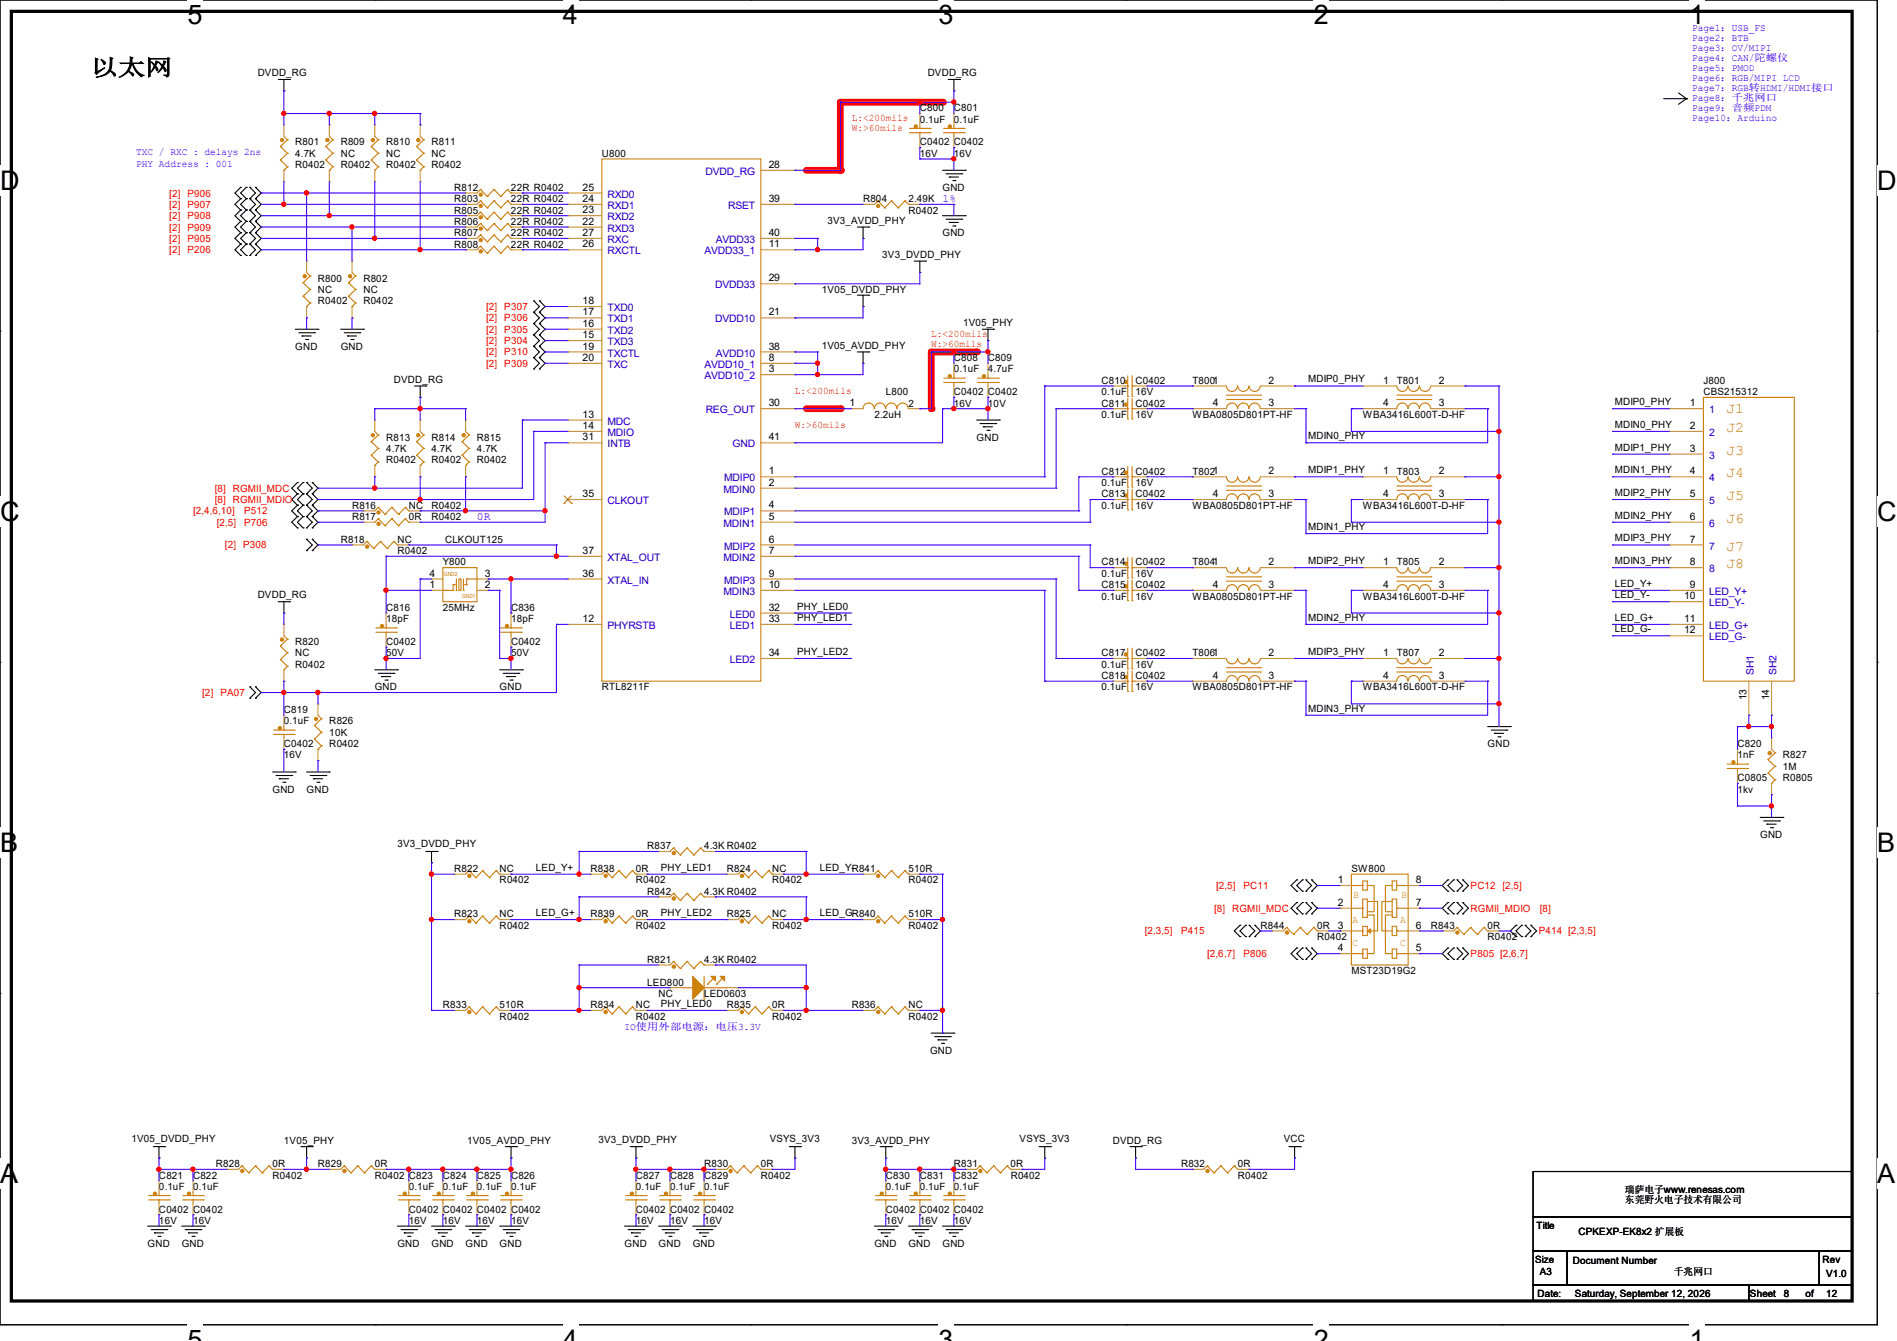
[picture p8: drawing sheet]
<svg xmlns="http://www.w3.org/2000/svg" width="297mm" height="210mm" viewBox="0 0 297 210" stroke-linecap="round" stroke-linejoin="round" font-family="sans-serif">
<defs><g id="words">
<g font-size="4.2">
<text x="29.4" y="3.8">5</text>
<text x="88.1" y="3.8">4</text>
<text x="146.9" y="3.8">3</text>
<text x="205.7" y="3.8">2</text>
<text x="264.5" y="3.8">1</text>
<text x="0" y="29.7">D</text>
<text x="293.9" y="29.7">D</text>
<text x="0" y="81.6">C</text>
<text x="293.9" y="81.6">C</text>
<text x="0" y="133.4">B</text>
<text x="293.9" y="133.4">B</text>
<text x="0" y="185.3">A</text>
<text x="293.9" y="185.3">A</text>
</g>
<text font-size="3.6" x="14.2" y="11.8">以太网</text>
<g font-size="2.3" fill="#cc8006">
<text x="270.3" y="64.6">J1</text>
<text x="270.3" y="71.2">J3</text>
<text x="270.3" y="67.6">J2</text>
<text x="270.3" y="74.8">J4</text>
<text x="270.3" y="78.3">J5</text>
<text x="270.3" y="81.9">J6</text>
<text x="270.3" y="89">J8</text>
<text x="270.3" y="86.3">J7</text>
</g>
<text font-size="1.8" fill="#00f" x="74.7" y="81.4">0R</text>
<g font-size="1.6" fill="#00f">
<text x="264.9" y="4.8">Page1：USB_FS</text>
<text x="264.9" y="6.4">Page2：BTB</text>
<text x="264.9" y="7.9">Page3：OV/MIPI</text>
<text x="264.9" y="9.5">Page4：CAN/陀螺仪</text>
<text x="264.9" y="11">Page5：PMOD</text>
<text x="264.9" y="12.6">Page6：RGB/MIPI LCD</text>
<text x="264.9" y="14.2">Page7：RGB转HDMI/HDMI接口</text>
<text x="264.9" y="15.7">Page8：千兆网口</text>
<text x="264.9" y="17.3">Page9：音频PDM</text>
<text x="264.9" y="18.9">Page10：Arduino</text>
<text x="21.3" y="24.3">TXC / RXC : delays 2ns</text>
<text x="21.3" y="26.1">PHY Address : 001</text>
<text x="97.8" y="161.2">IO使用外部电源：电压3.3V</text>
</g>
<g font-size="1.6">
<text x="40.3" y="11.9">DVDD_RG</text>
<text x="145.2" y="11.9">DVDD_RG</text>
<text x="144" y="17.4">C800</text>
<text x="149.4" y="17.4">C801</text>
<text x="46.2" y="22.8">R801</text>
<text x="53.3" y="22.8">R809</text>
<text x="60.5" y="22.8">R810</text>
<text x="67.6" y="22.8">R811</text>
<text x="144" y="19.2">0.1uF</text>
<text x="144" y="22.8">C0402 C0402</text>
<text x="149.4" y="19.2">0.1uF</text>
<text x="46.2" y="24.6">4.7K</text>
<text x="46.2" y="26.3">R0402</text>
<text x="53.3" y="24.6">NC</text>
<text x="53.3" y="26.3">R0402</text>
<text x="60.5" y="24.6">NC</text>
<text x="60.5" y="26.3">R0402</text>
<text x="67.6" y="24.6">NC</text>
<text x="67.6" y="26.3">R0402</text>
<text x="71.1" y="29.9">R812</text>
<text x="80" y="29.9">22R R0402</text>
<text x="91.2" y="29.8">25</text>
<text x="94.2" y="24.6">U800</text>
<text x="120.4" y="26.3">28</text>
<text x="144" y="24.6">16V</text>
<text x="147.6" y="29.9">GND</text>
<text x="149.4" y="24.6">16V</text>
<text x="71.1" y="35.2">R806</text>
<text x="71.1" y="33.4">R805</text>
<text x="71.1" y="31.7">R803</text>
<text x="80" y="35.2">22R R0402</text>
<text x="80" y="33.4">22R R0402</text>
<text x="80" y="31.7">22R R0402</text>
<text x="91.2" y="31.6">24</text>
<text x="91.2" y="33.4">23</text>
<text x="91.2" y="35.2">22</text>
<text x="120.4" y="31.6">39</text>
<text x="129.5" y="35.1">3V3_AVDD_PHY</text>
<text x="135.1" y="31.7">R804</text>
<text x="142.2" y="31.7">2.49K 1%</text>
<text x="142.2" y="33.4">R0402</text>
<text x="71.1" y="37">R807</text>
<text x="71.1" y="38.8">R808</text>
<text x="80" y="37">22R R0402</text>
<text x="80" y="38.8">22R R0402</text>
<text x="91.2" y="37">27</text>
<text x="91.2" y="38.7">26</text>
<text x="120.4" y="37">40</text>
<text x="120.4" y="38.7">11</text>
<text x="138.1" y="40.4">3V3_DVDD_PHY</text>
<text x="147.6" y="37">GND</text>
<text x="49.8" y="44.1">R800</text>
<text x="49.8" y="45.9">NC</text>
<text x="49.8" y="47.7">R0402</text>
<text x="56.9" y="44.1">R802</text>
<text x="56.9" y="45.9">NC</text>
<text x="56.9" y="47.7">R0402</text>
<text x="91.2" y="47.6">18</text>
<text x="120.4" y="44.1">29</text>
<text x="128.7" y="45.9">1V05_DVDD_PHY</text>
<text x="91.2" y="49.4">17</text>
<text x="91.2" y="51.2">16</text>
<text x="91.2" y="53">15</text>
<text x="120.4" y="49.4">21</text>
<text x="150.8" y="51.1">1V05_PHY</text>
<text x="46.2" y="54.8">GND</text>
<text x="53.3" y="54.8">GND</text>
<text x="61.7" y="59.9">DVDD_RG</text>
<text x="91.2" y="54.7">19</text>
<text x="91.2" y="56.5">20</text>
<text x="120.4" y="54.7">38</text>
<text x="120.4" y="56.5">8</text>
<text x="120.4" y="58.3">3</text>
<text x="128.7" y="54.6">1V05_AVDD_PHY</text>
<text x="149.4" y="56.6">C808</text>
<text x="149.4" y="58.3">0.1uF</text>
<text x="154.7" y="56.6">C809</text>
<text x="154.7" y="58.3">4.7uF</text>
<text x="204.8" y="59.9">MDIP0_PHY</text>
<text x="91.2" y="65.4">13</text>
<text x="120.4" y="63.6">30</text>
<text x="133" y="63.6">1</text>
<text x="136.9" y="65.4">2.2uH</text>
<text x="138.7" y="61.9">L800</text>
<text x="142.2" y="63.7">2</text>
<text x="149.4" y="61.9">C0402 C0402</text>
<text x="149.4" y="63.7">16V</text>
<text x="154.7" y="63.7">10V</text>
<text x="172.5" y="63.7">C811</text>
<text x="172.5" y="65.4">0.1uF</text>
<text x="172.5" y="60.1">C810</text>
<text x="172.5" y="61.9">0.1uF</text>
<text x="177.8" y="63.7">C0402</text>
<text x="177.8" y="65.4">16V</text>
<text x="177.8" y="60.1">C0402</text>
<text x="177.8" y="61.9">16V</text>
<text x="186.7" y="60.1">T8001</text>
<text x="186.7" y="65.4">WBA0805D801PT-HF</text>
<text x="189.9" y="63.6">4</text>
<text x="198.6" y="63.6">3</text>
<text x="198.6" y="60.1">2</text>
<text x="213.4" y="65.4">WBA3416L600T-D-HF</text>
<text x="216.6" y="60.1">1</text>
<text x="216.6" y="63.6">4</text>
<text x="218.7" y="60.1">T801</text>
<text x="225.3" y="63.6">3</text>
<text x="225.3" y="60.1">2</text>
<text x="252.8" y="63.5">MDIP0_PHY</text>
<text x="264.6" y="63.6">1</text>
<text x="266.7" y="60.1">J800</text>
<text x="266.7" y="61.9">CBS215312</text>
<text x="60.5" y="69">R813</text>
<text x="60.5" y="70.8">4.7K</text>
<text x="67.6" y="69">R814</text>
<text x="67.6" y="70.8">4.7K</text>
<text x="74.7" y="69">R815</text>
<text x="74.7" y="70.8">4.7K</text>
<text x="91.2" y="67.2">14</text>
<text x="91.2" y="69">31</text>
<text x="120.4" y="69">41</text>
<text x="152.9" y="69">GND</text>
<text x="204.8" y="68.8">MDIN0_PHY</text>
<text x="252.8" y="67">MDIN0_PHY</text>
<text x="252.8" y="70.6">MDIP1_PHY</text>
<text x="264.6" y="67.2">2</text>
<text x="264.6" y="70.7">3</text>
<text x="60.5" y="72.6">R0402</text>
<text x="67.6" y="72.6">R0402</text>
<text x="74.7" y="72.6">R0402</text>
<text x="91.2" y="77.9">35</text>
<text x="120.4" y="74.3">1</text>
<text x="120.4" y="76.1">2</text>
<text x="172.5" y="74.3">C812</text>
<text x="172.5" y="76.1">0.1uF</text>
<text x="172.5" y="77.9">C813</text>
<text x="177.8" y="74.3">C0402</text>
<text x="177.8" y="76.1">16V</text>
<text x="177.8" y="77.9">C0402</text>
<text x="186.7" y="74.3">T8021</text>
<text x="189.9" y="77.9">4</text>
<text x="198.6" y="77.9">3</text>
<text x="198.6" y="74.3">2</text>
<text x="204.8" y="74.1">MDIP1_PHY</text>
<text x="216.6" y="74.3">1</text>
<text x="216.6" y="77.9">4</text>
<text x="218.7" y="74.3">T803</text>
<text x="225.3" y="77.9">3</text>
<text x="225.3" y="74.3">2</text>
<text x="252.8" y="74.1">MDIN1_PHY</text>
<text x="252.8" y="77.7">MDIP2_PHY</text>
<text x="264.6" y="74.3">4</text>
<text x="264.6" y="77.9">5</text>
<text x="55.1" y="79.7">R816</text>
<text x="55.1" y="81.4">R817</text>
<text x="64" y="79.7">NC</text>
<text x="64" y="81.4">0R</text>
<text x="67.6" y="79.7">R0402</text>
<text x="67.6" y="81.4">R0402</text>
<text x="120.4" y="79.6">4</text>
<text x="120.4" y="81.4">5</text>
<text x="172.5" y="79.7">0.1uF</text>
<text x="177.8" y="79.7">16V</text>
<text x="186.7" y="79.7">WBA0805D801PT-HF</text>
<text x="204.8" y="83">MDIN1_PHY</text>
<text x="213.4" y="79.7">WBA3416L600T-D-HF</text>
<text x="252.8" y="81.2">MDIN2_PHY</text>
<text x="264.6" y="81.4">6</text>
<text x="53.3" y="85">R818</text>
<text x="62.2" y="85">NC</text>
<text x="62.2" y="86.8">R0402</text>
<text x="69.3" y="88.6">Y800</text>
<text x="69.7" y="85">CLKOUT125</text>
<text x="91.2" y="86.7">37</text>
<text x="120.4" y="85">6</text>
<text x="120.4" y="86.7">7</text>
<text x="172.5" y="88.6">C814</text>
<text x="177.8" y="88.6">C0402</text>
<text x="186.7" y="88.6">T8041</text>
<text x="198.6" y="88.5">2</text>
<text x="204.8" y="88.3">MDIP2_PHY</text>
<text x="216.6" y="88.5">1</text>
<text x="218.7" y="88.6">T805</text>
<text x="225.3" y="88.5">2</text>
<text x="252.8" y="84.8">MDIP3_PHY</text>
<text x="252.8" y="88.3">MDIN3_PHY</text>
<text x="264.6" y="85">7</text>
<text x="264.6" y="88.5">8</text>
<text x="40.3" y="93.7">DVDD_RG</text>
<text x="60.5" y="95.7">C816</text>
<text x="67.2" y="92.1">1</text>
<text x="67.2" y="90.3">4</text>
<text x="69.3" y="95.7">25MHz</text>
<text x="75.9" y="92.1">2</text>
<text x="75.9" y="90.3">3</text>
<text x="80" y="95.7">C836</text>
<text x="91.2" y="90.3">36</text>
<text x="120.4" y="90.3">9</text>
<text x="120.4" y="92.1">10</text>
<text x="120.4" y="95.6">32</text>
<text x="124.8" y="95.5">PHY_LED0</text>
<text x="172.5" y="90.3">0.1uF</text>
<text x="172.5" y="92.1">C815</text>
<text x="172.5" y="93.9">0.1uF</text>
<text x="177.8" y="90.3">16V</text>
<text x="177.8" y="92.1">C0402</text>
<text x="177.8" y="93.9">16V</text>
<text x="186.7" y="93.9">WBA0805D801PT-HF</text>
<text x="189.9" y="92.1">4</text>
<text x="198.6" y="92.1">3</text>
<text x="213.4" y="93.9">WBA3416L600T-D-HF</text>
<text x="216.6" y="92.1">4</text>
<text x="225.3" y="92.1">3</text>
<text x="252.8" y="91.9">LED_Y+</text>
<text x="252.8" y="93.7">LED_Y-</text>
<text x="263.7" y="93.9">10</text>
<text x="264.6" y="92.1">9</text>
<text x="46.2" y="101">R820</text>
<text x="60.5" y="97.4">18pF</text>
<text x="60.5" y="101">C0402</text>
<text x="80" y="97.4">18pF</text>
<text x="80" y="101">C0402</text>
<text x="91.2" y="97.4">12</text>
<text x="120.4" y="97.4">33</text>
<text x="124.8" y="97.2">PHY_LED1</text>
<text x="204.8" y="97.2">MDIN2_PHY</text>
<text x="252.8" y="97.2">LED_G+</text>
<text x="252.8" y="99">LED_G-</text>
<text x="263.7" y="97.4">11</text>
<text x="263.7" y="99.2">12</text>
<text x="46.2" y="102.8">NC</text>
<text x="46.2" y="104.6">R0402</text>
<text x="60.5" y="102.8">50V</text>
<text x="80" y="102.8">50V</text>
<text x="120.4" y="102.7">34</text>
<text x="124.8" y="102.6">PHY_LED2</text>
<text x="172.5" y="106.3">C818</text>
<text x="172.5" y="102.8">C817</text>
<text x="172.5" y="104.6">0.1uF</text>
<text x="177.8" y="106.3">C0402</text>
<text x="177.8" y="102.8">C0402</text>
<text x="177.8" y="104.6">16V</text>
<text x="186.7" y="102.8">T8061</text>
<text x="189.9" y="106.3">4</text>
<text x="198.6" y="106.3">3</text>
<text x="198.6" y="102.7">2</text>
<text x="204.8" y="102.6">MDIP3_PHY</text>
<text x="216.6" y="102.7">1</text>
<text x="216.6" y="106.3">4</text>
<text x="218.7" y="102.8">T807</text>
<text x="225.3" y="106.3">3</text>
<text x="225.3" y="102.7">2</text>
<text x="44.4" y="111.7">C819</text>
<text x="44.4" y="113.5">0.1uF</text>
<text x="51.6" y="113.5">R826</text>
<text x="58.7" y="108.1">GND</text>
<text x="78.2" y="108.1">GND</text>
<text x="94.2" y="108.1">RTL8211F</text>
<text x="172.5" y="108.1">0.1uF</text>
<text x="177.8" y="108.1">16V</text>
<text x="186.7" y="108.1">WBA0805D801PT-HF</text>
<text x="204.8" y="111.5">MDIN3_PHY</text>
<text x="213.4" y="108.1">WBA3416L600T-D-HF</text>
<text x="273.4" y="109.7" transform="rotate(-90 273.4 109.7)">13</text>
<text x="277" y="109.7" transform="rotate(-90 277 109.7)">14</text>
<text x="44.4" y="117">C0402</text>
<text x="44.4" y="118.8">16V</text>
<text x="51.6" y="115.2">10K</text>
<text x="51.6" y="117">R0402</text>
<text x="232.9" y="117">GND</text>
<text x="272" y="117">C820</text>
<text x="272" y="118.8">1nF</text>
<text x="279.1" y="118.8">R827</text>
<text x="42.7" y="124.1">GND</text>
<text x="48" y="124.1">GND</text>
<text x="272" y="122.3">C0805</text>
<text x="272" y="124.1">1kv</text>
<text x="279.1" y="120.6">1M</text>
<text x="279.1" y="122.3">R0805</text>
<text x="275.6" y="131.2">GND</text>
<text x="62.2" y="132.7">3V3_DVDD_PHY</text>
<text x="71.1" y="136.6">R822</text>
<text x="78.2" y="136.6">NC</text>
<text x="83.9" y="136.4">LED_Y+</text>
<text x="92.5" y="136.6">R838</text>
<text x="99.6" y="136.6">0R</text>
<text x="101.3" y="133">R837</text>
<text x="103.5" y="136.4">PHY_LED1</text>
<text x="110.2" y="133">4.3K R0402</text>
<text x="113.8" y="136.6">R824</text>
<text x="120.9" y="136.6">NC</text>
<text x="128.4" y="136.4">LED_Y-R841</text>
<text x="142.2" y="136.6">510R</text>
<text x="211.6" y="136.6">SW800</text>
<text x="71.1" y="143.7">R823</text>
<text x="78.2" y="143.7">NC</text>
<text x="78.2" y="138.3">R0402</text>
<text x="83.9" y="143.5">LED_G+</text>
<text x="92.5" y="143.7">R839</text>
<text x="99.6" y="143.7">0R</text>
<text x="99.6" y="138.3">R0402</text>
<text x="101.3" y="140.1">R842</text>
<text x="103.5" y="143.5">PHY_LED2</text>
<text x="110.2" y="140.1">4.3K R0402</text>
<text x="113.8" y="143.7">R825</text>
<text x="120.9" y="143.7">NC</text>
<text x="120.9" y="138.3">R0402</text>
<text x="128.4" y="143.5">LED_G-</text>
<text x="133.3" y="143.7">R840</text>
<text x="142.2" y="143.7">510R</text>
<text x="142.2" y="138.3">R0402</text>
<text x="209.5" y="138.3">1</text>
<text x="209.5" y="141.9">2</text>
<text x="221.7" y="141.9">7</text>
<text x="221.7" y="138.3">8</text>
<text x="78.2" y="145.5">R0402</text>
<text x="99.6" y="145.5">R0402</text>
<text x="120.9" y="145.5">R0402</text>
<text x="142.2" y="145.5">R0402</text>
<text x="197.4" y="145.5">R844</text>
<text x="206.2" y="145.5">0R</text>
<text x="206.2" y="147.2">R0402</text>
<text x="209.5" y="145.4">3</text>
<text x="209.5" y="149">4</text>
<text x="221.7" y="149">5</text>
<text x="221.7" y="145.4">6</text>
<text x="224" y="145.5">R843</text>
<text x="232.9" y="145.5">0R</text>
<text x="232.9" y="147.2">R0402</text>
<text x="101.3" y="154.3">LED800</text>
<text x="101.3" y="150.8">R821</text>
<text x="110.2" y="150.8">4.3K R0402</text>
<text x="211.6" y="152.6">MST23D19G2</text>
<text x="69.3" y="157.9">R833</text>
<text x="78.2" y="157.9">510R</text>
<text x="78.2" y="159.7">R0402</text>
<text x="92.5" y="157.9">R834</text>
<text x="99.6" y="157.9">NC</text>
<text x="99.6" y="159.7">R0402</text>
<text x="103.1" y="156.1">NC</text>
<text x="103.5" y="157.7">PHY_LED0</text>
<text x="110.2" y="156.1">LED0603</text>
<text x="113.8" y="157.9">R835</text>
<text x="120.9" y="157.9">0R</text>
<text x="120.9" y="159.7">R0402</text>
<text x="133.3" y="157.9">R836</text>
<text x="142.2" y="157.9">NC</text>
<text x="142.2" y="159.7">R0402</text>
<text x="145.6" y="165">GND</text>
<text x="20.6" y="178.9">1V05_DVDD_PHY</text>
<text x="44.4" y="179.2">1V05_PHY</text>
<text x="73.2" y="179.2">1V05_AVDD_PHY</text>
<text x="93.7" y="179.1">3V3_DVDD_PHY</text>
<text x="120.5" y="178.9">VSYS_3V3</text>
<text x="133.3" y="179.2">3V3_AVDD_PHY</text>
<text x="159.6" y="178.9">VSYS_3V3</text>
<text x="174.2" y="179.2">DVDD_RG</text>
<text x="201" y="178.9">VCC</text>
<text x="24.9" y="184.6">C821</text>
<text x="30.2" y="184.6">C822</text>
<text x="33.8" y="182.8">R828</text>
<text x="42.7" y="182.8">0R</text>
<text x="42.7" y="184.6">R0402</text>
<text x="49.8" y="182.8">R829</text>
<text x="58.7" y="182.8">0R</text>
<text x="58.7" y="184.6">R0402 C823</text>
<text x="69.3" y="184.6">C824</text>
<text x="74.7" y="184.6">C825</text>
<text x="80" y="184.6">C826</text>
<text x="99.6" y="184.6">C827</text>
<text x="104.9" y="184.6">C828</text>
<text x="110.2" y="182.8">R830</text>
<text x="110.2" y="184.6">C829</text>
<text x="119.1" y="182.8">0R</text>
<text x="119.1" y="184.6">R0402</text>
<text x="138.7" y="184.6">C830</text>
<text x="144" y="184.6">C831</text>
<text x="149.4" y="184.6">C832</text>
<text x="149.4" y="182.8">R831</text>
<text x="158.2" y="182.8">0R</text>
<text x="158.2" y="184.6">R0402</text>
<text x="184.9" y="182.8">R832</text>
<text x="193.8" y="182.8">0R</text>
<text x="193.8" y="184.6">R0402</text>
<text x="24.9" y="186.3">0.1uF</text>
<text x="24.9" y="189.9">C0402 C0402</text>
<text x="24.9" y="191.7">16V</text>
<text x="30.2" y="186.3">0.1uF</text>
<text x="30.2" y="191.7">16V</text>
<text x="64" y="186.3">0.1uF</text>
<text x="64" y="189.9">C0402 C0402 C0402 C0402</text>
<text x="64" y="191.7">16V</text>
<text x="69.3" y="186.3">0.1uF</text>
<text x="69.3" y="191.7">16V</text>
<text x="74.7" y="186.3">0.1uF</text>
<text x="74.7" y="191.7">16V</text>
<text x="80" y="186.3">0.1uF</text>
<text x="80" y="191.7">16V</text>
<text x="99.6" y="186.3">0.1uF</text>
<text x="99.6" y="189.9">C0402 C0402 C0402</text>
<text x="99.6" y="191.7">16V</text>
<text x="104.9" y="186.3">0.1uF</text>
<text x="104.9" y="191.7">16V</text>
<text x="110.2" y="186.3">0.1uF</text>
<text x="110.2" y="191.7">16V</text>
<text x="138.7" y="186.3">0.1uF</text>
<text x="138.7" y="189.9">C0402 C0402 C0402</text>
<text x="138.7" y="191.7">16V</text>
<text x="144" y="186.3">0.1uF</text>
<text x="144" y="191.7">16V</text>
<text x="149.4" y="186.3">0.1uF</text>
<text x="149.4" y="191.7">16V</text>
<text x="254.4" y="186.9">瑞萨电子www.renesas.com</text>
<text x="254.4" y="188.5">东莞野火电子技术有限公司</text>
<text x="23.1" y="195.2">GND</text>
<text x="28.4" y="195.2">GND</text>
<text x="62.2" y="195.2">GND</text>
<text x="67.6" y="195.2">GND</text>
<text x="72.9" y="195.2">GND</text>
<text x="78.2" y="195.2">GND</text>
<text x="97.8" y="195.2">GND</text>
<text x="103.1" y="195.2">GND</text>
<text x="108.5" y="195.2">GND</text>
<text x="136.9" y="195.2">GND</text>
<text x="142.2" y="195.2">GND</text>
<text x="147.6" y="195.2">GND</text>
<text x="240.4" y="197.7">Size</text>
<text x="240.6" y="192.4">Title</text>
<text x="246.3" y="197.9">Document Number</text>
<text x="247.1" y="193.5">CPKEXP-EK8x2 扩展板</text>
<text x="285.4" y="197.7">Rev</text>
<text x="240.7" y="203.1">Date:</text>
<text x="241.1" y="199.7">A3</text>
<text x="246.6" y="203.1">Saturday, September 12, 2026</text>
<text x="262.1" y="199.7">千兆网口</text>
<text x="274" y="203.1">Sheet</text>
<text x="279.3" y="203.1">8</text>
<text x="282.7" y="203.1">of</text>
<text x="285.9" y="203.1">12</text>
<text x="285.9" y="200">V1.0</text>
</g>
<g font-size="1.6" fill="#f00">
<text x="133.3" y="19">L:&lt;200mils</text>
<text x="133.3" y="20.6">W:&gt;60mils</text>
<text x="26.5" y="30.8">[2] P906</text>
<text x="26.5" y="32.6">[2] P907</text>
<text x="26.5" y="34.3">[2] P908</text>
<text x="26.5" y="39.7">[2] P206</text>
<text x="26.5" y="37.9">[2] P905</text>
<text x="26.5" y="36.1">[2] P909</text>
<text x="76.1" y="53.9">[2] P304</text>
<text x="76.1" y="50.3">[2] P306</text>
<text x="76.1" y="52.1">[2] P305</text>
<text x="76.1" y="48.6">[2] P307</text>
<text x="145.8" y="52.8">L:&lt;200mils</text>
<text x="76.1" y="55.7">[2] P310</text>
<text x="76.1" y="57.4">[2] P309</text>
<text x="145.8" y="54.4">W:&gt;60mils</text>
<text x="124.5" y="61.7">L:&lt;200mils</text>
<text x="124.5" y="67">W:&gt;60mils</text>
<text x="33.6" y="77">[8] RGMII_MDC</text>
<text x="30.2" y="80.6">[2,4,6,10]</text>
<text x="33.6" y="78.8">[8] RGMII_MDIO</text>
<text x="34" y="82.3">[2,5]</text>
<text x="38.2" y="80.6">P512</text>
<text x="38.2" y="82.3">P706</text>
<text x="35.2" y="85.9">[2] P308</text>
<text x="31.7" y="109">[2] PA07</text>
<text x="190.1" y="142.8">[8] RGMII_MDC</text>
<text x="190.4" y="139.2">[2,5]</text>
<text x="194.7" y="139.2">PC11</text>
<text x="230.2" y="142.8">RGMII_MDIO</text>
<text x="230.2" y="139.2">PC12 [2,5]</text>
<text x="241.1" y="142.8">[8]</text>
<text x="179.2" y="146.3">[2,3,5]</text>
<text x="184.9" y="146.3">P415</text>
<text x="189" y="149.9">[2,6,7]</text>
<text x="194.7" y="149.9">P806</text>
<text x="230.2" y="149.9">P805 [2,6,7]</text>
<text x="240.9" y="146.3">P414 [2,3,5]</text>
</g>
<g font-size="1.6" fill="#00c">
<text x="110.4" y="27.4">DVDD_RG</text>
<text x="95.1" y="30.9">RXD0</text>
<text x="95.1" y="32.7">RXD1</text>
<text x="95.1" y="34.5">RXD2</text>
<text x="114" y="32.7">RSET</text>
<text x="95.1" y="36.3">RXD3</text>
<text x="95.1" y="38.1">RXC</text>
<text x="95.1" y="39.8">RXCTL</text>
<text x="110.3" y="39.8">AVDD33_1</text>
<text x="112.1" y="38.1">AVDD33</text>
<text x="112" y="45.2">DVDD33</text>
<text x="95.1" y="48.7">TXD0</text>
<text x="95.1" y="50.5">TXD1</text>
<text x="95.1" y="52.3">TXD2</text>
<text x="112" y="50.5">DVDD10</text>
<text x="95.1" y="54.1">TXD3</text>
<text x="95.1" y="55.8">TXCTL</text>
<text x="95.1" y="57.6">TXC</text>
<text x="110.3" y="57.6">AVDD10_1</text>
<text x="110.3" y="59.4">AVDD10_2</text>
<text x="112.1" y="55.8">AVDD10</text>
<text x="110.5" y="64.7">REG_OUT</text>
<text x="267.6" y="64.7">1</text>
<text x="95.1" y="66.5">MDC</text>
<text x="95.1" y="68.3">MDIO</text>
<text x="95.1" y="70.1">INTB</text>
<text x="114.7" y="70.1">GND</text>
<text x="267.6" y="68.3">2</text>
<text x="267.6" y="71.8">3</text>
<text x="113.3" y="77.2">MDIN0</text>
<text x="113.4" y="75.4">MDIP0</text>
<text x="267.6" y="75.4">4</text>
<text x="95.1" y="79">CLKOUT</text>
<text x="113.3" y="82.5">MDIN1</text>
<text x="113.4" y="80.7">MDIP1</text>
<text x="267.6" y="79">5</text>
<text x="267.6" y="82.5">6</text>
<text x="95.1" y="87.8">XTAL_OUT</text>
<text x="113.3" y="87.8">MDIN2</text>
<text x="113.4" y="86.1">MDIP2</text>
<text x="267.6" y="86.1">7</text>
<text x="267.6" y="89.6">8</text>
<text x="95.1" y="91.4">XTAL_IN</text>
<text x="113.3" y="93.2">MDIN3</text>
<text x="113.4" y="91.4">MDIP3</text>
<text x="267.6" y="93.2">LED_Y+</text>
<text x="267.6" y="95">LED_Y-</text>
<text x="95.1" y="98.5">PHYRSTB</text>
<text x="114.3" y="96.7">LED0</text>
<text x="114.3" y="98.5">LED1</text>
<text x="267.6" y="98.5">LED_G+</text>
<text x="267.6" y="100.3">LED_G-</text>
<text x="114.3" y="103.8">LED2</text>
<text x="274.6" y="105.8" transform="rotate(-90 274.6 105.8)">SH1</text>
<text x="278.1" y="105.8" transform="rotate(-90 278.1 105.8)">SH2</text>
</g>
<g font-size="1.6" fill="#cc8006">
<text x="211.9" y="140.6">B</text>
<text x="219.4" y="140.6">B</text>
<text x="211.8" y="144.5">A</text>
<text x="211.8" y="148.1">C</text>
<text x="219.2" y="144.5">A</text>
<text x="219.2" y="148.1">C</text>
</g>
<g font-size=".9" fill="#cc8006">
<text x="69.5" y="90.3">GND2</text>
<text x="72.4" y="93.6">GND1</text>
</g>
</g></defs>
<path d="M0 0h293.9v207.5h-293.9z" fill="none" stroke="#000" stroke-width=".17"/>
<g fill="#fff">
<path d="M29.4 0h2.3v4.7h-2.3z"/>
<path d="M29.4 207.5h2.3v2.5h-2.3z"/>
</g>
<path d="M58.8 0h.1M58.8 207.5h.1" fill="none" stroke="#000" stroke-width=".17"/>
<g fill="#fff">
<path d="M88.1 0h2.4v4.7h-2.4z"/>
<path d="M88.1 207.5h2.4v2.5h-2.4z"/>
</g>
<path d="M117.6 0h.1M117.6 207.5h.1" fill="none" stroke="#000" stroke-width=".17"/>
<g fill="#fff">
<path d="M146.9 0h2.4v4.7h-2.4z"/>
<path d="M146.9 207.5h2.4v2.5h-2.4z"/>
</g>
<path d="M176.3 0h.1M176.3 207.5h.1" fill="none" stroke="#000" stroke-width=".17"/>
<g fill="#fff">
<path d="M205.7 0h2.4v4.7h-2.4z"/>
<path d="M205.7 207.5h2.4v2.5h-2.4z"/>
</g>
<path d="M235.1 0h.1M235.1 207.5h.1" fill="none" stroke="#000" stroke-width=".17"/>
<g fill="#fff">
<path d="M264.5 0h2.4v4.7h-2.4z"/>
<path d="M264.5 207.5h2.4v2.5h-2.4z"/>
<path d="M0 25.9h3v4.7h-3z"/>
<path d="M293.9 25.9h3.1v4.7h-3.1z"/>
<path d="M0 77.8h3v4.7h-3z"/>
<path d="M293.9 77.8h3.1v4.7h-3.1z"/>
</g>
<path d="M0 51.9h.1M293.9 51.9h.1" fill="none" stroke="#000" stroke-width=".17"/>
<g fill="#fff">
<path d="M0 129.6h2.8v4.8h-2.8z"/>
<path d="M293.9 129.6h2.9v4.8h-2.9z"/>
</g>
<path d="M0 103.7h.1M293.9 103.7h.1" fill="none" stroke="#000" stroke-width=".17"/>
<g fill="#fff">
<path d="M0 181.5h2.8v4.7h-2.8z"/>
<path d="M293.8 181.5h3v4.7h-3z"/>
</g>
<path d="M0 155.6h.1M293.9 155.6h.1" fill="none" stroke="#000" stroke-width=".17"/>
<path d="M145.8 55.1h7.1" fill="none" stroke="#f00" stroke-width="1.1"/>
<circle cx="152.9" cy="55.1" r=".53" fill="#f00"/>
<path d="M126.2 64h5.4" fill="none" stroke="#f00" stroke-width="1.1"/>
<circle cx="131.6" cy="64" r=".53" fill="#f00"/>
<path d="M145.8 55.1v8.9" fill="none" stroke="#f00" stroke-width="1.1"/>
<circle cx="145.8" cy="64" r=".53" fill="#f00"/>
<path d="M126.2 26.7h5.4" fill="none" stroke="#f00" stroke-width="1.1"/>
<circle cx="131.6" cy="26.7" r=".53" fill="#f00"/>
<path d="M131.6 16h16" fill="none" stroke="#f00" stroke-width="1.1"/>
<circle cx="147.6" cy="16" r=".53" fill="#f00"/>
<path d="M131.6 16v10.7" fill="none" stroke="#f00" stroke-width="1.1"/>
<circle cx="131.6" cy="26.7" r=".53" fill="#f00"/>
<path d="M1.8 1.8h288.2v202h-288.2z" fill="none" stroke="#000" stroke-width=".51"/>
<g fill="none" stroke="#000" stroke-width=".17">
<path d="M43.6 12.4h1.7M44.4 14.2h.1M44.4 12.4v1.8M45.3 12.4h.1M148.5 12.4h1.7M149.4 14.2h.1M149.4 12.4v1.8M150.2 12.4h.1M260.5 15.5h3.5M262.8 14.6l1.2 .9M264 15.5h.1M264 15.5l-1.2 .8"/>
<path d="M37.7 38.2h.1M37.7 36.4h.1M37.7 29.3h.1M37.7 31.1h.1M37.7 32.9h.1M37.7 34.7h.1M37.7 38.2l-.9 .9 .9 .9M37.7 36.4l-.9 .9 .9 .9M37.7 29.3l-.9 .9 .9 .9M37.7 31.1l-.9 .9 .9 .9M37.7 32.9l-.9 .9 .9 .9M37.7 34.7l-.9 .9 .9 .8"/>
<path d="M38.6 38.2h.1M38.6 36.4h.1M38.6 31.1h.1M38.6 29.3h.1M38.6 32.9h.1M38.6 34.7h.1M38.6 38.2l-.9 .9 .9 .9M38.6 36.4l-.9 .9 .9 .9M38.6 29.3l-.9 .9 .9 .9M38.6 31.1l-.9 .9 .9 .9M38.6 32.9l-.9 .9 .9 .9M38.6 34.7l-.9 .9 .9 .8"/>
<path d="M39.1 38.2h.1M39.1 36.4h.1M39.1 31.1h.1M39.1 29.3h.1M39.1 32.9h.1M39.1 34.7h.1M39.1 38.2l.9 .9-.9 .9M39.1 36.4l.9 .9-.9 .9M39.1 29.3l.9 .9-.9 .9M39.1 31.1l.9 .9-.9 .9M39.1 32.9l.9 .9-.9 .9M39.1 34.7l.9 .9-.9 .8"/>
<path d="M40 38.2h.1M40 36.4h.1M40 29.3h.1M40 31.1h.1M40 32.9h.1M40 34.7h.1M40 38.2l.9 .9-.9 .9M40 36.4l.9 .9-.9 .9M40 29.3l.9 .9-.9 .9M40 31.1l.9 .9-.9 .9M40 32.9l.9 .9-.9 .9M40 34.7l.9 .9-.9 .8"/>
<path d="M134.2 35.6h1.8M135.1 37.3h.1M135.1 35.6v1.7M136 35.6h.1M147.6 33.8h3.5M147.6 26.7h3.5M148.1 34.3h2.5M148.1 27.2h2.5M148.6 34.8h.1M148.6 27.7h.1M148.6 34.8h1.5M148.6 27.7h1.5"/>
<path d="M149.2 35.4h.3M149.2 28.3h.3M149.5 35.4h.1M149.5 28.3h.1M150.6 34.3h.1M150.6 27.2h.1M151.1 33.8h.1M151.1 26.7h.1M37.7 40h.1M38.6 40h.1M39.1 40h.1M40 40h.1"/>
<path d="M46.2 51.6h3.6M46.8 52.1h2.4M47.3 52.6h.1M47.3 52.6h1.4M47.8 53.2h.4M48.2 53.2h.1M49.2 52.1h.1M49.8 51.6h.1M53.3 51.6h3.6M53.9 52.1h2.4M54.4 52.6h.1M54.4 52.6h1.4"/>
<path d="M54.9 53.2h.4M55.3 53.2h.1M56.3 52.1h.1M56.9 51.6h.1M83.6 54.2h.1M83.6 52.5h.1M83.6 50.7h.1M83.6 48.9h.1M83.6 47.1h.1M83.6 56h.1M83.6 57.8h.1M83.6 52.5l.9 .8-.9 .9"/>
<path d="M83.6 48.9l.9 .9-.9 .9M83.6 50.7l.9 .9-.9 .9M83.6 47.1l.9 .9-.9 .9M83.6 54.2l.9 .9-.9 .9M83.6 56l.9 .9-.9 .9M84.5 52.5h.1M84.5 54.2h.1M84.5 48.9h.1M84.5 50.7h.1M84.5 47.1h.1M84.5 56h.1M84.5 57.8h.1"/>
<path d="M84.5 52.5l.8 .8-.8 .9M84.5 48.9l.8 .9-.8 .9M84.5 50.7l.8 .9-.8 .9M84.5 47.1l.8 .9-.8 .9M84.5 54.2l.8 .9-.8 .9M84.5 56l.8 .9-.8 .9M134.2 55.1h1.8M134.2 46.2h1.8M135.1 56.9h.1M135.1 48h.1M135.1 46.2v1.8M135.1 55.1v1.8"/>
<path d="M136 55.1h.1M136 46.2h.1M143.1 40.9h1.8M144 42.7h.1M144 40.9v1.8M144.9 40.9h.1M153.8 51.6h1.8M154.7 53.3h.1M154.7 51.6v1.7M155.6 51.6h.1M46.6 77.3h.1M46.6 79.1h.1"/>
<path d="M46.6 75.6h.1M46.6 77.3l-.9 .9 .9 .9M46.6 75.6l-.9 .9 .9 .8M46.6 79.1l-.9 .9 .9 .9M47.5 79.1h.1M47.5 77.3h.1M47.5 75.6h.1M47.5 77.3l-.9 .9 .9 .9M47.5 75.6l-.9 .9 .9 .8M47.5 79.1l-.9 .9 .9 .9M48 79.1h.1M48 77.3h.1"/>
<path d="M48 75.6h.1M48 77.3l.9 .9-.9 .9M48 75.6l.9 .9-.9 .8M48 79.1l.9 .9-.9 .9M48.9 77.3h.1M48.9 79.1h.1M48.9 75.6h.1M48.9 77.3l.9 .9-.9 .9M48.9 75.6l.9 .9-.9 .8M48.9 79.1l.9 .9-.9 .9M64.9 60.5h1.8M65.8 62.2h.1"/>
<path d="M65.8 60.5v1.7M66.7 60.5h.1M152.9 65.8h3.6M153.5 66.3h2.4M154 66.8h.1M154 66.8h1.4M154.5 67.4h.4M154.9 67.4h.1M155.9 66.3h.1M156.5 65.8h.1M43.6 94.2h1.7M44.4 96h.1"/>
<path d="M44.4 94.2v1.8M45.3 94.2h.1M46.6 80.9h.1M46.6 82.7h.1M46.6 80.9l-.9 .9 .9 .9M47.5 80.9h.1M47.5 82.7h.1M47.5 80.9l-.9 .9 .9 .9M48 80.9h.1M48 86.2h.1M48 84.5h.1M48 82.7h.1"/>
<path d="M48 84.5l.9 .8-.9 .9M48 80.9l.9 .9-.9 .9M48.9 80.9h.1M48.9 84.5h.1M48.9 86.2h.1M48.9 82.7h.1M48.9 84.5l.9 .8-.9 .9M48.9 80.9l.9 .9-.9 .9M39.1 109.3h.1M39.1 107.6h.1M39.1 107.6l.9 .9-.9 .8M40 107.6h.1"/>
<path d="M40 109.3h.1M40 107.6l.9 .9-.9 .8M58.7 104.9h3.5M59.2 105.5h2.5M59.7 106h.1M59.7 106h1.5M60.3 106.5h.3M60.6 106.5h.1M61.7 105.5h.1M62.2 104.9h.1M78.2 104.9h3.6M78.8 105.5h2.4"/>
<path d="M79.3 106h.1M79.3 106h1.4M79.8 106.5h.4M80.2 106.5h.1M81.2 105.5h.1M81.8 104.9h.1M232.9 113.8h3.6M233.5 114.3h2.4M234 114.9h.1M234 114.9h1.4M234.5 115.4h.4M234.9 115.4h.1"/>
<path d="M235.9 114.3h.1M236.5 113.8h.1M42.7 120.9h3.5M43.2 121.5h2.5M43.7 122h.1M43.7 122h1.5M44.3 122.5h.3M44.6 122.5h.1M45.7 121.5h.1M46.2 120.9h.1M48 120.9h3.6M48.6 121.5h2.4"/>
<path d="M49.1 122h.1M49.1 122h1.4M49.6 122.5h.4M50 122.5h.1M51 121.5h.1M51.6 120.9h.1M66.7 133.3h1.8M67.6 135.1h.1M67.6 133.3v1.8M68.5 133.3h.1M203 137.8h.1M203 139.6h.1"/>
<path d="M203 137.8l-.9 .9 .9 .9M203.9 139.6h.1M203.9 137.8h.1M203.9 137.8l-.9 .9 .9 .9M204.5 139.6h.1M204.5 137.8h.1M204.5 137.8l.9 .9-.9 .9M205.4 137.8h.1M205.4 139.6h.1M205.4 137.8l.8 .9-.8 .9M226.7 137.8h.1M226.7 139.6h.1"/>
<path d="M226.7 137.8l-.9 .9 .9 .9M227.6 139.6h.1M227.6 137.8h.1M227.6 137.8l-.9 .9 .9 .9M228.1 139.6h.1M228.1 137.8h.1M228.1 137.8l.9 .9-.9 .9M229 137.8h.1M229 139.6h.1M229 137.8l.9 .9-.9 .9M275.6 128h3.5M276.1 128.6h2.5"/>
<path d="M276.6 129.1h.1M276.6 129.1h1.5M277.2 129.6h.3M277.5 129.6h.1M278.6 128.6h.1M279.1 128h.1M194.1 144.9h.1M194.1 146.7h.1M194.1 144.9l-.8 .9 .8 .9M195 146.7h.1M195 144.9h.1M195 144.9l-.9 .9 .9 .9"/>
<path d="M195.6 146.7h.1M195.6 144.9h.1M195.6 144.9l.9 .9-.9 .9M196.5 144.9h.1M196.5 146.7h.1M196.5 144.9l.9 .9-.9 .9M203 141.4h.1M203 143.1h.1M203 148.5h.1M203 150.2h.1M203 141.4l-.9 .8 .9 .9M203 148.5l-.9 .9 .9 .8"/>
<path d="M203.9 143.1h.1M203.9 141.4h.1M203.9 150.2h.1M203.9 148.5h.1M203.9 141.4l-.9 .8 .9 .9M203.9 148.5l-.9 .9 .9 .8M204.5 143.1h.1M204.5 141.4h.1M204.5 150.2h.1M204.5 148.5h.1M204.5 141.4l.9 .8-.9 .9M204.5 148.5l.9 .9-.9 .8"/>
<path d="M205.4 141.4h.1M205.4 143.1h.1M205.4 148.5h.1M205.4 150.2h.1M205.4 141.4l.8 .8-.8 .9M205.4 148.5l.8 .9-.8 .8M226.7 141.4h.1M226.7 143.1h.1M226.7 148.5h.1M226.7 150.2h.1M226.7 141.4l-.9 .8 .9 .9M226.7 148.5l-.9 .9 .9 .8"/>
<path d="M227.6 143.1h.1M227.6 141.4h.1M227.6 150.2h.1M227.6 148.5h.1M227.6 141.4l-.9 .8 .9 .9M227.6 148.5l-.9 .9 .9 .8M228.1 143.1h.1M228.1 141.4h.1M228.1 150.2h.1M228.1 148.5h.1M228.1 141.4l.9 .8-.9 .9M228.1 148.5l.9 .9-.9 .8"/>
<path d="M229 141.4h.1M229 143.1h.1M229 148.5h.1M229 150.2h.1M229 141.4l.9 .8-.9 .9M229 148.5l.9 .9-.9 .8M237.4 144.9h.1M237.4 146.7h.1M237.4 144.9l-.9 .9 .9 .9M238.3 146.7h.1M238.3 144.9h.1M238.3 144.9l-.9 .9 .9 .9"/>
<path d="M238.8 146.7h.1M238.8 144.9h.1M238.8 144.9l.9 .9-.9 .9M239.7 144.9h.1M239.7 146.7h.1M239.7 144.9l.9 .9-.9 .9M24 179.6h1.8M24.9 179.6v1.8M25.8 179.6h.1M47.1 179.6h1.8M48 179.6v1.8M48.9 179.6h.1"/>
<path d="M79.1 179.6h1.8M80 179.6v1.8M80.9 179.6h.1M98.7 179.6h1.8M99.6 179.6v1.8M100.5 179.6h.1M123.6 179.6h1.7M124.5 179.6v1.8M125.3 179.6h.1M137.8 179.6h1.8M138.7 179.6v1.8M139.6 179.6h.1"/>
<path d="M145.8 161.8h3.6M146.3 162.3h2.5M146.9 162.9h.1M146.9 162.9h1.4M147.4 163.4h.3M147.7 163.4h.1M148.8 162.3h.1M149.4 161.8h.1M162.7 179.6h1.8M163.6 179.6v1.8M164.5 179.6h.1M176.9 179.6h1.8"/>
<path d="M177.8 179.6v1.8M178.7 179.6h.1M201.8 179.6h1.8M202.7 179.6v1.8M203.6 179.6h.1M23.1 192h3.6M23.7 192.6h2.4M24.2 193.1h.1M24.2 193.1h1.4M24.7 193.6h.4M24.9 181.4h.1M25.1 193.6h.1"/>
<path d="M26.1 192.6h.1M26.7 192h.1M28.4 192h3.6M29 192.6h2.5M29.5 193.1h.1M29.5 193.1h1.4M30.1 193.6h.3M30.4 193.6h.1M31.5 192.6h.1M32 192h.1M48 181.4h.1M62.2 192h3.6"/>
<path d="M62.8 192.6h2.4M63.3 193.1h.1M63.3 193.1h1.4M63.8 193.6h.4M64.2 193.6h.1M65.2 192.6h.1M65.8 192h.1M67.6 192h3.5M68.1 192.6h2.5M68.6 193.1h.1M68.6 193.1h1.5M69.2 193.6h.3"/>
<path d="M69.5 193.6h.1M70.6 192.6h.1M71.1 192h.1M72.9 192h3.6M73.4 192.6h2.5M74 193.1h.1M74 193.1h1.4M74.5 193.6h.3M74.8 193.6h.1M75.9 192.6h.1M76.5 192h.1M78.2 192h3.6"/>
<path d="M78.8 192.6h2.4M79.3 193.1h.1M79.3 193.1h1.4M79.8 193.6h.4M80 181.4h.1M80.2 193.6h.1M81.2 192.6h.1M81.8 192h.1M97.8 192h3.5M98.3 192.6h2.5M98.8 193.1h.1M98.8 193.1h1.5"/>
<path d="M99.4 193.6h.3M99.6 181.4h.1M99.7 193.6h.1M100.8 192.6h.1M101.3 192h.1M103.1 192h3.6M103.7 192.6h2.4M104.2 193.1h.1M104.2 193.1h1.4M104.7 193.6h.4M105.1 193.6h.1M106.1 192.6h.1"/>
<path d="M106.7 192h.1M108.5 192h3.5M109 192.6h2.5M109.5 193.1h.1M109.5 193.1h1.5M110.1 193.6h.3M110.4 193.6h.1M111.5 192.6h.1M112 192h.1M124.5 181.4h.1M136.9 192h3.6M137.5 192.6h2.4"/>
<path d="M138 193.1h.1M138 193.1h1.4M138.5 193.6h.4M138.7 181.4h.1M138.9 193.6h.1M139.9 192.6h.1M140.5 192h.1M142.2 192h3.6M142.8 192.6h2.4M143.3 193.1h.1M143.3 193.1h1.4M143.8 193.6h.4"/>
<path d="M144.2 193.6h.1M145.2 192.6h.1M145.8 192h.1M147.6 192h3.5M148.1 192.6h2.5M148.6 193.1h.1M148.6 193.1h1.5M149.2 193.6h.3M149.5 193.6h.1M150.6 192.6h.1M151.1 192h.1M163.6 181.4h.1"/>
<path d="M177.8 181.4h.1M202.7 181.4h.1M240 183.5h50v7.1h-50zM240 190.6h50v5.3h-50zM240 195.9h5.4v5.4h-5.4zM245.4 195.9h39.4v5.4h-39.4zM284.8 195.9h5.2v5.4h-5.2zM240 201.3h33.8v2.5h-33.8zM273.8 201.3h16.2v2.5h-16.2z"/>
</g>
<g fill="none" stroke="#cc8006" stroke-width=".17">
<path d="M144 19.6v.5M149.4 19.6v.5M43.9 22.9h.1M43.9 25.1h.1M43.9 22.9l1.1 1.1M43.9 25.1l1.1 1M44.4 26.7h.1M44.4 21.3l.6 .6M45 21.9h.1M45 24h.1M45 26.1h.1M45 21.9l-1.1 1"/>
<path d="M45 24l-1.1 1.1M45 26.1l-.6 .6M51 22.9h.1M51 25.1h.1M51 22.9l1.1 1.1M51 25.1l1.1 1M51.6 26.7h.1M51.6 21.3l.5 .6M52.1 21.9h.1M52.1 24h.1M52.1 26.1h.1M52.1 21.9l-1.1 1"/>
<path d="M52.1 24l-1.1 1.1M52.1 26.1l-.5 .6M58.1 22.9h.1M58.1 25.1h.1M58.1 22.9l1.1 1.1M58.1 25.1l1.1 1M58.7 26.7h.1M58.7 21.3l.5 .6M59.2 21.9h.1M59.2 24h.1M59.2 26.1h.1M59.2 21.9l-1.1 1"/>
<path d="M59.2 24l-1.1 1.1M59.2 26.1l-.5 .6M65.2 22.9h.1M65.2 25.1h.1M65.2 22.9l1.1 1.1M65.2 25.1l1.1 1M65.8 26.7h.1M65.8 21.3l.5 .6M66.3 21.9h.1M66.3 24h.1M66.3 26.1h.1M66.3 21.9l-1.1 1"/>
<path d="M66.3 24l-1.1 1.1M66.3 26.1l-.5 .6M75.2 36.8h.1M75.2 35h.1M75.2 38.6h.1M75.2 29.7h.1M75.2 33.2h.1M75.2 31.5h.1M75.2 36.8l-.5 .5M75.2 36.8l1.1 1.1M75.2 35l-.5 .6M75.2 35l1.1 1.1"/>
<path d="M75.2 38.6l-.5 .5M75.2 38.6l1.1 1.1M75.2 29.7l-.5 .5M75.2 29.7l1.1 1.1M75.2 33.2l-.5 .6M75.2 33.2l1.1 1.1M75.2 31.5l-.5 .5M75.2 31.5l1.1 1.1M76.3 37.9h.1M76.3 36.1h.1M76.3 39.7h.1M76.3 30.8h.1"/>
<path d="M76.3 34.3h.1M76.3 32.6h.1M77.3 36.8h.1M77.3 35h.1M77.3 38.6h.1M77.3 29.7h.1M77.3 33.2h.1M77.3 31.5h.1M77.3 36.8l-1 1.1M77.3 36.8l1.1 1.1M77.3 35l-1 1.1M77.3 35l1.1 1.1"/>
<path d="M77.3 38.6l-1 1.1M77.3 38.6l1.1 1.1M77.3 29.7l-1 1.1M77.3 29.7l1.1 1.1M77.3 33.2l-1 1.1M77.3 33.2l1.1 1.1M77.3 31.5l-1 1.1M77.3 31.5l1.1 1.1M78.4 37.9h.1M78.4 36.1h.1M78.4 39.7h.1M78.4 30.8h.1"/>
<path d="M78.4 34.3h.1M78.4 32.6h.1M79.5 36.8h.1M79.5 35h.1M79.5 38.6h.1M79.5 29.7h.1M79.5 33.2h.1M79.5 31.5h.1M79.5 36.8l-1.1 1.1M79.5 36.8l.5 .5M79.5 35l-1.1 1.1M79.5 35l.5 .6"/>
<path d="M79.5 38.6l-1.1 1.1M79.5 38.6l.5 .5M79.5 29.7l-1.1 1.1M79.5 29.7l.5 .5M79.5 33.2l-1.1 1.1M79.5 33.2l.5 .6M79.5 31.5l-1.1 1.1M79.5 31.5l.5 .5M80 37.3h.1M80 35.6h.1M80 39.1h.1M80 30.2h.1"/>
<path d="M80 33.8h.1M80 32h.1M94.2 24.9h24.9v81.8h-24.9zM137.5 31.5h.1M137.5 31.5l-.6 .5M137.5 31.5l1 1.1M138.5 32.6h.1M139.6 31.5h.1M139.6 31.5l-1.1 1.1M139.6 31.5l1 1.1M140.6 32.6h.1M141.7 31.5h.1"/>
<path d="M141.7 31.5l-1.1 1.1M141.7 31.5l.5 .5M142.2 32h.1M142.4 20.8h3.2M142.4 20.1h3.2M144 20.8h.1M144 20.1h.1M144 20.8v.5M145.6 20.8h.1M145.6 20.1h.1M147.7 20.8h3.3M147.7 20.1h3.3"/>
<path d="M149.4 20.8h.1M149.4 20.1h.1M149.4 20.8v.5M151 20.8h.1M151 20.1h.1M47.5 44.3h.1M47.5 46.4h.1M47.5 44.3l1.1 1M47.5 46.4l1.1 1.1M48 48h.1M48 42.7l.6 .5M48.6 43.2h.1"/>
<path d="M48.6 45.3h.1M48.6 47.5h.1M48.6 43.2l-1.1 1.1M48.6 45.3l-1.1 1.1M48.6 47.5l-.6 .5M54.6 44.3h.1M54.6 46.4h.1M54.6 44.3l1.1 1M54.6 46.4l1.1 1.1M55.1 48h.1M55.1 42.7l.6 .5M55.7 43.2h.1"/>
<path d="M55.7 45.3h.1M55.7 47.5h.1M55.7 43.2l-1.1 1.1M55.7 45.3l-1.1 1.1M55.7 47.5l-.6 .5M147.7 59.9h3.3M147.7 59.2h3.3M149.4 59.9h.1M149.4 59.2h.1M149.4 58.7v.5M149.4 59.9v.6M151 59.9h.1"/>
<path d="M151 59.2h.1M153.1 59.9h3.2M153.1 59.2h3.2M154.7 59.9h.1M154.7 59.2h.1M154.7 58.7v.5M154.7 59.9v.6M156.3 59.9h.1M156.3 59.2h.1M176.6 58.8v3.3M177.2 58.8v3.3M58.1 69.2h.1"/>
<path d="M58.1 71.3h.1M58.1 69.2l1.1 1M58.1 71.3l1.1 1M58.7 72.9h.1M58.7 67.6l.5 .5M59.2 68.1h.1M59.2 70.2h.1M59.2 72.3h.1M59.2 79.5h.1M59.2 68.1l-1.1 1.1M59.2 70.2l-1.1 1.1M59.2 72.3l-.5 .6"/>
<path d="M59.2 79.5l-.5 .5M59.2 79.5l1.1 1.1M61.3 79.5h.1M61.3 79.5l-1 1.1M61.3 79.5l1.1 1.1M63.5 79.5h.1M63.5 79.5l-1.1 1.1M63.5 79.5l.5 .5M65.2 69.2h.1M65.2 71.3h.1M65.2 69.2l1.1 1M65.2 71.3l1.1 1"/>
<path d="M65.8 72.9h.1M65.8 67.6l.5 .5M66.3 68.1h.1M66.3 70.2h.1M66.3 72.3h.1M66.3 72.3l-.5 .6M66.3 68.1l-1.1 1.1M66.3 70.2l-1.1 1.1M72.3 69.2h.1M72.3 71.3h.1M72.3 69.2l1.1 1M72.3 71.3l1.1 1"/>
<path d="M72.9 72.9h.1M72.9 67.6l.5 .5M73.4 68.1h.1M73.4 70.2h.1M73.4 72.3h.1M73.4 68.1l-1.1 1.1M73.4 70.2l-1.1 1.1M73.4 72.3l-.5 .6M135.1 64a.87 .87 0 0 1 .9-.9 .87 .87 0 0 1 .9 .9M136.9 64a.87 .87 0 0 1 .9-.9 .87 .87 0 0 1 .8 .9M138.7 64a.87 .87 0 0 1 .9-.9 .87 .87 0 0 1 .8 .9M140.5 64a.87 .87 0 0 1 .8-.9 .87 .87 0 0 1 .9 .9"/>
<path d="M176 74.7h.6M176 78.2h.6M176 64h.6M176 60.5h.6M176.6 76.3h.1M176.6 74.7h.1M176.6 79.8h.1M176.6 78.2h.1M176.6 65.6h.1M176.6 64h.1M176.6 62.1h.1M176.6 60.5h.1"/>
<path d="M176.6 62.4v3.2M176.6 73.1v3.2M176.6 76.6v3.2M177.2 76.3h.1M177.2 74.7h.1M177.2 79.8h.1M177.2 78.2h.1M177.2 65.6h.1M177.2 64h.1M177.2 62.1h.1M177.2 60.5h.1M177.2 62.4v3.2"/>
<path d="M177.2 73.1v3.2M177.2 76.6v3.2M177.2 74.7h.6M177.2 78.2h.6M177.2 64h.6M177.2 60.5h.6M192 78.2a.87 .87 0 0 1 .9-.9 .87 .87 0 0 1 .9 .9M192 64a.87 .87 0 0 1 .9-.9 .87 .87 0 0 1 .9 .9M192 74.7a.87 .87 0 0 0 .9 .8 .87 .87 0 0 0 .9-.8M192 60.5a.87 .87 0 0 0 .9 .8 .87 .87 0 0 0 .9-.8M192 76.1h5.4M192 76.8h5.4"/>
<path d="M192 61.9h5.4M192 62.6h5.4M193.8 74.7a.87 .87 0 0 0 .9 .8 .87 .87 0 0 0 .8-.8M193.8 60.5a.87 .87 0 0 0 .9 .8 .87 .87 0 0 0 .8-.8M193.8 78.2a.87 .87 0 0 1 .9-.9 .87 .87 0 0 1 .8 .9M193.8 64a.87 .87 0 0 1 .9-.9 .87 .87 0 0 1 .8 .9M195.6 78.2a.87 .87 0 0 1 .8-.9 .87 .87 0 0 1 .9 .9M195.6 64a.87 .87 0 0 1 .8-.9 .87 .87 0 0 1 .9 .9M195.6 74.7a.87 .87 0 0 0 .8 .8 .87 .87 0 0 0 .9-.8M195.6 60.5a.87 .87 0 0 0 .8 .8 .87 .87 0 0 0 .9-.8M197.4 76.1h.1M197.4 76.8h.1"/>
<path d="M197.4 61.9h.1M197.4 62.6h.1M218.7 74.7a.87 .87 0 0 0 .9 .8 .87 .87 0 0 0 .8-.8M218.7 60.5a.87 .87 0 0 0 .9 .8 .87 .87 0 0 0 .8-.8M218.7 76.1h5.3M218.7 76.8h5.3M218.7 61.9h5.3M218.7 62.6h5.3M218.7 78.2a.87 .87 0 0 1 .9-.9 .87 .87 0 0 1 .8 .9M218.7 64a.87 .87 0 0 1 .9-.9 .87 .87 0 0 1 .8 .9M220.5 78.2a.87 .87 0 0 1 .8-.9 .87 .87 0 0 1 .9 .9M220.5 64a.87 .87 0 0 1 .8-.9 .87 .87 0 0 1 .9 .9"/>
<path d="M220.5 74.7a.87 .87 0 0 0 .8 .8 .87 .87 0 0 0 .9-.8M220.5 60.5a.87 .87 0 0 0 .8 .8 .87 .87 0 0 0 .9-.8M222.2 74.7a.87 .87 0 0 0 .9 .8 .87 .87 0 0 0 .9-.8M222.2 60.5a.87 .87 0 0 0 .9 .8 .87 .87 0 0 0 .9-.8M222.3 78.2a.87 .87 0 0 1 .8-.9 .87 .87 0 0 1 .9 .9M222.3 64a.87 .87 0 0 1 .8-.9 .87 .87 0 0 1 .9 .9M224 76.1h.1M224 76.8h.1M224 61.9h.1M224 62.6h.1M266.7 62.2h14.2v44.5h-14.2zM44.4 99.6l.6 .5"/>
<path d="M57.4 84.8h.1M57.4 84.8l-.5 .5M57.4 84.8l1.1 1.1M58.5 85.9h.1M58.8 99h3.3M58.8 98.3h3.3M59.2 81.2h.1M59.2 81.2l-.5 .6M59.2 81.2l1.1 1.1M59.6 84.8h.1M59.6 84.8l1 1.1M59.6 84.8l-1.1 1.1"/>
<path d="M60.3 80.6h.1M60.3 82.3h.1M60.5 99h.1M60.5 98.3h.1M60.5 97.8v.5M60.5 99v.6M60.6 85.9h.1M61.3 81.2h.1M61.3 81.2l-1 1.1M61.3 81.2l1.1 1.1M61.7 84.8h.1M61.7 84.8l-1.1 1.1"/>
<path d="M61.7 84.8l.5 .5M62.1 99h.1M62.1 98.3h.1M62.2 85.3h.1M62.4 80.6h.1M62.4 82.3h.1M63.5 81.2h.1M63.5 81.2l-1.1 1.1M63.5 81.2l.5 .6M64 80h.1M64 81.8h.1M69.3 88.9h5.4v5.3h-5.4z"/>
<path d="M69.3 92.5h.1M69.3 92.5h1.7M71 92.5h.1M71 91.6h.1M71 91.6h.5M71 91.6v.9M71.5 92.5h.1M71.5 90.7v1.8M71.8 90.7h.4v1.8h-.4zM72.6 92.5h.1M72.6 90.7v1.8M72.6 91.6h.5"/>
<path d="M73.1 91.6h.1M73.1 90.7h.1M73.1 90.7v.9M73.1 90.7h1.6M74.7 90.7h.1M78.4 99h3.2M78.4 98.3h3.2M80 99h.1M80 98.3h.1M80 97.8v.5M80 99v.6M81.6 99h.1"/>
<path d="M81.6 98.3h.1M176 92.5h.6M176 88.9h.6M176.6 90.5h.1M176.6 88.9h.1M176.6 94.1h.1M176.6 92.5h.1M176.6 87.3v3.2M176.6 90.8v3.3M177.2 90.5h.1M177.2 88.9h.1M177.2 94.1h.1"/>
<path d="M177.2 92.5h.1M177.2 87.3v3.2M177.2 90.8v3.3M177.2 92.5h.6M177.2 88.9h.6M192 92.5a.87 .87 0 0 1 .9-.9 .87 .87 0 0 1 .9 .9M192 88.9a.87 .87 0 0 0 .9 .8 .87 .87 0 0 0 .9-.8M192 90.3h5.4M192 91h5.4M193.8 88.9a.87 .87 0 0 0 .9 .8 .87 .87 0 0 0 .8-.8M193.8 92.5a.87 .87 0 0 1 .9-.9 .87 .87 0 0 1 .8 .9M195.6 92.5a.87 .87 0 0 1 .8-.9 .87 .87 0 0 1 .9 .9"/>
<path d="M195.6 88.9a.87 .87 0 0 0 .8 .8 .87 .87 0 0 0 .9-.8M197.4 90.3h.1M197.4 91h.1M218.7 88.9a.87 .87 0 0 0 .9 .8 .87 .87 0 0 0 .8-.8M218.7 90.3h5.3M218.7 91h5.3M218.7 92.5a.87 .87 0 0 1 .9-.9 .87 .87 0 0 1 .8 .9M220.5 92.5a.87 .87 0 0 1 .8-.9 .87 .87 0 0 1 .9 .9M220.5 88.9a.87 .87 0 0 0 .8 .8 .87 .87 0 0 0 .9-.8M222.2 88.9a.87 .87 0 0 0 .9 .8 .87 .87 0 0 0 .9-.8M222.3 92.5a.87 .87 0 0 1 .8-.9 .87 .87 0 0 1 .9 .9M224 90.3h.1"/>
<path d="M224 91h.1M42.8 115h3.3M42.8 114.3h3.3M43.9 101.2h.1M43.9 103.3h.1M43.9 101.2l1.1 1M43.9 103.3l1.1 1.1M44.4 104.9h.1M44.4 115h.1M44.4 114.3h.1M44.4 113.8v.5M44.4 115v.6"/>
<path d="M45 100.1h.1M45 102.2h.1M45 104.4h.1M45 100.1l-1.1 1.1M45 102.2l-1.1 1.1M45 104.4l-.6 .5M46.1 115h.1M46.1 114.3h.1M49.2 113.6h.1M49.2 115.7h.1M49.2 113.6l1.1 1.1M49.2 115.7l1.1 1.1"/>
<path d="M49.8 117.3h.1M49.8 112l.5 .6M50.3 112.6h.1M50.3 114.7h.1M50.3 116.8h.1M50.3 112.6l-1.1 1M50.3 114.7l-1.1 1M50.3 116.8l-.5 .5M176 106.7h.6M176 103.1h.6M176.6 108.3h.1M176.6 106.7h.1"/>
<path d="M176.6 104.7h.1M176.6 103.1h.1M176.6 101.5v3.2M176.6 105.1v3.2M177.2 108.3h.1M177.2 106.7h.1M177.2 104.7h.1M177.2 103.1h.1M177.2 101.5v3.2M177.2 105.1v3.2M177.2 106.7h.6M177.2 103.1h.6"/>
<path d="M192 106.7a.87 .87 0 0 1 .9-.9 .87 .87 0 0 1 .9 .9M192 103.1a.87 .87 0 0 0 .9 .9 .87 .87 0 0 0 .9-.9M192 104.6h5.4M192 105.2h5.4M193.8 103.1a.87 .87 0 0 0 .9 .9 .87 .87 0 0 0 .8-.9M193.8 106.7a.87 .87 0 0 1 .9-.9 .87 .87 0 0 1 .8 .9M195.6 106.7a.87 .87 0 0 1 .8-.9 .87 .87 0 0 1 .9 .9M195.6 103.1a.87 .87 0 0 0 .8 .9 .87 .87 0 0 0 .9-.9M197.4 104.6h.1M197.4 105.2h.1M218.7 103.1a.87 .87 0 0 0 .9 .9 .87 .87 0 0 0 .8-.9M218.7 104.6h5.3"/>
<path d="M218.7 105.2h5.3M218.7 106.7a.87 .87 0 0 1 .9-.9 .87 .87 0 0 1 .8 .9M220.5 106.7a.87 .87 0 0 1 .8-.9 .87 .87 0 0 1 .9 .9M220.5 103.1a.87 .87 0 0 0 .8 .9 .87 .87 0 0 0 .9-.9M222.2 103.1a.87 .87 0 0 0 .9 .9 .87 .87 0 0 0 .9-.9M222.3 106.7a.87 .87 0 0 1 .8-.9 .87 .87 0 0 1 .9 .9M224 104.6h.1M224 105.2h.1M270.4 119.7h3.2M272 119.7h.1M272 119.1v.6M273.6 119.7h.1"/>
<path d="M276.8 119h.1M276.8 119l1.1 1M277.4 117.3l.5 .6M277.9 117.9h.1M277.9 117.9l-1.1 1.1M73.4 136.4h.1M73.4 136.4l-.5 .5M73.4 136.4l1.1 1.1M74.5 137.5h.1M75.6 136.4h.1M75.6 136.4l-1.1 1.1M75.6 136.4l1 1.1"/>
<path d="M76.6 137.5h.1M77.7 136.4h.1M77.7 136.4l-1.1 1.1M77.7 136.4l.5 .5M78.2 136.9h.1M94.8 136.4h.1M94.8 136.4l-.6 .5M94.8 136.4l1 1.1M95.8 137.5h.1M96.9 136.4h.1M96.9 136.4l-1.1 1.1M96.9 136.4l1.1 1.1"/>
<path d="M98 137.5h.1M99 136.4h.1M99 136.4l-1 1.1M99 136.4l.6 .5M99.6 136.9h.1M105.5 139.9h.1M105.5 132.8h.1M105.5 139.9l-.6 .6M105.5 139.9l1 1.1M105.5 132.8l-.6 .5M105.5 132.8l1 1.1M106.5 133.9h.1"/>
<path d="M107.6 139.9h.1M107.6 132.8h.1M107.6 139.9l-1.1 1.1M107.6 139.9l1 1.1M107.6 132.8l-1.1 1.1M107.6 132.8l1 1.1M108.6 133.9h.1M109.7 139.9h.1M109.7 132.8h.1M109.7 132.8l.5 .5M109.7 139.9l-1.1 1.1M109.7 139.9l.5 .6"/>
<path d="M109.7 132.8l-1.1 1.1M110.2 133.3h.1M116.1 136.4h.1M116.1 136.4l-.5 .5M116.1 136.4l1.1 1.1M117.2 137.5h.1M118.2 136.4h.1M118.2 136.4l-1 1.1M118.2 136.4l1.1 1.1M119.3 137.5h.1M120.4 136.4h.1M120.4 136.4l-1.1 1.1"/>
<path d="M120.4 136.4l.5 .5M120.9 136.9h.1M137.5 136.4h.1M137.5 136.4l-.6 .5M137.5 136.4l1 1.1M138.5 137.5h.1M139.6 136.4h.1M139.6 136.4l-1.1 1.1M139.6 136.4l1 1.1M140.6 137.5h.1M141.7 136.4h.1M141.7 136.4l-1.1 1.1"/>
<path d="M141.7 136.4l.5 .5M142.2 136.9h.1M211.6 136.9h8.9v14.2h-8.9zM211.6 138.7h1.8M213.4 138h.7v1.4h-.7zM213.4 138.7h.1M214.1 138.7h1v4.1h-1M218 138h.7v1.4h-.7zM218 138.7h-1.1v4.1h1.1M218.7 138.7h.1M218.7 138.7h1.8M270.4 120.4h3.2"/>
<path d="M272 120.4h.1M272 120.4v.5M273.6 120.4h.1M276.8 121.1h.1M276.8 121.1l1.1 1M277.4 122.7h.1M277.9 120h.1M277.9 122.1h.1M277.9 120l-1.1 1.1M277.9 122.1l-.5 .6M73.4 143.5h.1M73.4 157.7h.1"/>
<path d="M73.4 143.5l-.5 .5M73.4 143.5l1.1 1.1M73.4 157.7l-.5 .5M73.4 157.7l1.1 1.1M74.5 144.6h.1M74.5 158.8h.1M75.6 143.5h.1M75.6 157.7h.1M75.6 143.5l-1.1 1.1M75.6 143.5l1 1.1M75.6 157.7l-1.1 1.1M75.6 157.7l1 1.1"/>
<path d="M76.6 144.6h.1M76.6 158.8h.1M77.7 143.5h.1M77.7 157.7h.1M77.7 143.5l-1.1 1.1M77.7 143.5l.5 .5M77.7 157.7l-1.1 1.1M77.7 157.7l.5 .5M78.2 144h.1M78.2 158.2h.1M94.8 143.5h.1M94.8 157.7h.1"/>
<path d="M94.8 143.5l-.6 .5M94.8 143.5l1 1.1M94.8 157.7l-.6 .5M94.8 157.7l1 1.1M95.8 144.6h.1M95.8 158.8h.1M96.9 143.5h.1M96.9 157.7h.1M96.9 143.5l-1.1 1.1M96.9 143.5l1.1 1.1M96.9 157.7l-1.1 1.1M96.9 157.7l1.1 1.1"/>
<path d="M98 144.6h.1M98 158.8h.1M99 143.5h.1M99 157.7h.1M99 143.5l-1 1.1M99 143.5l.6 .5M99 157.7l-1 1.1M99 157.7l.6 .5M99.6 144h.1M99.6 158.2h.1M105.5 150.6h.1M105.5 150.6l-.6 .5"/>
<path d="M105.5 150.6l1 1.1M106.5 141h.1M106.5 151.7h.1M106.7 154.7h1.8M107.6 150.6h.1M107.6 150.6l-1.1 1.1M107.6 150.6l1 1.1M108.5 154.7h.1M108.6 141h.1M108.6 151.7h.1M109.7 150.6h.1M109.7 150.6l-1.1 1.1"/>
<path d="M109.7 150.6l.5 .5M110.2 140.5h.1M110.2 156.5h.1M110.2 151.1h.1M110.2 152.9v3.6M110.2 154.7h3.6M110.8 154.1h.1M111.7 153.2l-.9 .9M112.2 154.1h.1M113.1 153.2l-.9 .9M113.8 154.7h.1M116.1 143.5h.1"/>
<path d="M116.1 157.7h.1M116.1 143.5l-.5 .5M116.1 143.5l1.1 1.1M116.1 157.7l-.5 .5M116.1 157.7l1.1 1.1M117.2 144.6h.1M117.2 158.8h.1M118.2 143.5h.1M118.2 157.7h.1M118.2 143.5l-1 1.1M118.2 143.5l1.1 1.1M118.2 157.7l-1 1.1"/>
<path d="M118.2 157.7l1.1 1.1M119.3 144.6h.1M119.3 158.8h.1M120.4 143.5h.1M120.4 157.7h.1M120.4 143.5l-1.1 1.1M120.4 143.5l.5 .5M120.4 157.7l-1.1 1.1M120.4 157.7l.5 .5M120.9 144h.1M120.9 158.2h.1M137.5 157.7h.1"/>
<path d="M137.5 143.5h.1M137.5 157.7l-.6 .5M137.5 157.7l1 1.1M137.5 143.5l-.6 .5M137.5 143.5l1 1.1M138.5 158.8h.1M138.5 144.6h.1M139.6 157.7h.1M139.6 143.5h.1M139.6 157.7l-1.1 1.1M139.6 157.7l1 1.1M139.6 143.5l-1.1 1.1"/>
<path d="M139.6 143.5l1 1.1M140.6 158.8h.1M140.6 144.6h.1M141.7 157.7h.1M141.7 143.5h.1M141.7 157.7l-1.1 1.1M141.7 157.7l.5 .5M141.7 143.5l-1.1 1.1M141.7 143.5l.5 .5M142.2 158.2h.1M142.2 144h.1M201.5 145.2h.1"/>
<path d="M201.5 145.2l-.6 .6M201.5 145.2l1 1.1M202.5 146.3h.1M203.6 145.2h.1M203.6 145.2l-1.1 1.1M203.6 145.2l1 1.1M204.6 146.3h.1M205.7 145.2h.1M205.7 145.2l-1.1 1.1M205.7 145.2l.5 .6M206.2 145.8h.1M211.6 149.4h1.8"/>
<path d="M211.6 145.8h1.8M211.6 142.2h1.8M213.4 148.6h.7v1.5h-.7zM213.4 145.1h.7v1.4h-.7zM213.4 140.8h.7v2.9h-.7zM213.4 149.4h.1M213.4 145.8h.1M213.4 142.2h.1M214.1 143.3h1v6.1h-1M214.1 141.2h1.6v4.6h-1.6M218 148.6h.7v1.5h-.7zM218 145.1h.7v1.4h-.7z"/>
<path d="M218 140.8h.7v2.9h-.7zM218 141.2h-1.6v4.6h1.6M218 143.3h-1.1v6.1h1.1M218.7 142.2h.1M218.7 145.8h.1M218.7 149.4h.1M218.7 149.4h1.8M218.7 145.8h1.8M218.7 142.2h1.8M228.1 145.2h.1M228.1 145.2l-.5 .6M228.1 145.2l1.1 1.1"/>
<path d="M229.2 146.3h.1M230.3 145.2h.1M230.3 145.2l-1.1 1.1M230.3 145.2l1 1.1M231.3 146.3h.1M232.4 145.2h.1M232.4 145.2l-1.1 1.1M232.4 145.2l.5 .6M232.9 145.8h.1M23.3 187.9h3.2M23.3 187.2h3.2M24.9 187.9h.1"/>
<path d="M24.9 187.2h.1M24.9 186.7v.5M24.9 187.9v.6M26.5 187.9h.1M26.5 187.2h.1M28.6 187.9h3.2M28.6 187.2h3.2M30.2 187.9h.1M30.2 187.2h.1M30.2 186.7v.5M30.2 187.9v.6M31.8 187.9h.1"/>
<path d="M31.8 187.2h.1M37.9 182.6h.1M37.9 182.6l-.6 .5M37.9 182.6l1 1.1M38.9 183.7h.1M40 182.6h.1M40 182.6l-1.1 1.1M40 182.6l1.1 1.1M41.1 183.7h.1M42.1 182.6h.1M42.1 182.6l-1 1.1M42.1 182.6l.6 .5"/>
<path d="M42.7 183.1h.1M53.9 182.6h.1M53.9 182.6l-.6 .5M53.9 182.6l1 1.1M54.9 183.7h.1M56 182.6h.1M56 182.6l-1.1 1.1M56 182.6l1.1 1.1M57.1 183.7h.1M58.1 182.6h.1M58.1 182.6l-1 1.1M58.1 182.6l.6 .5"/>
<path d="M58.7 183.1h.1M62.4 187.9h3.2M62.4 187.2h3.2M64 187.9h.1M64 187.2h.1M64 186.7v.5M64 187.9v.6M65.6 187.9h.1M65.6 187.2h.1M67.7 187.9h3.3M67.7 187.2h3.3M69.3 187.9h.1"/>
<path d="M69.3 187.2h.1M69.3 186.7v.5M69.3 187.9v.6M71 187.9h.1M71 187.2h.1M73.1 187.9h3.2M73.1 187.2h3.2M74.7 187.9h.1M74.7 187.2h.1M74.7 186.7v.5M74.7 187.9v.6M76.3 187.9h.1"/>
<path d="M76.3 187.2h.1M78.4 187.9h3.2M78.4 187.2h3.2M80 187.9h.1M80 187.2h.1M80 186.7v.5M80 187.9v.6M81.6 187.9h.1M81.6 187.2h.1M98 187.9h3.2M98 187.2h3.2M99.6 187.9h.1"/>
<path d="M99.6 187.2h.1M99.6 186.7v.5M99.6 187.9v.6M101.2 187.9h.1M101.2 187.2h.1M103.3 187.9h3.2M103.3 187.2h3.2M104.9 187.9h.1M104.9 187.2h.1M104.9 186.7v.5M104.9 187.9v.6M106.5 187.9h.1"/>
<path d="M106.5 187.2h.1M108.6 187.9h3.2M108.6 187.2h3.2M110.2 187.9h.1M110.2 187.2h.1M110.2 186.7v.5M110.2 187.9v.6M111.8 187.9h.1M111.8 187.2h.1M114.3 182.6h.1M114.3 182.6l-.5 .5M114.3 182.6l1.1 1.1"/>
<path d="M115.4 183.7h.1M116.5 182.6h.1M116.5 182.6l-1.1 1.1M116.5 182.6l1 1.1M117.5 183.7h.1M118.6 182.6h.1M118.6 182.6l-1.1 1.1M118.6 182.6l.5 .5M119.1 183.1h.1M137.1 187.9h3.2M137.1 187.2h3.2M138.7 187.9h.1"/>
<path d="M138.7 187.2h.1M138.7 186.7v.5M138.7 187.9v.6M140.3 187.9h.1M140.3 187.2h.1M142.4 187.9h3.2M142.4 187.2h3.2M144 187.9h.1M144 187.2h.1M144 186.7v.5M144 187.9v.6M145.6 187.9h.1"/>
<path d="M145.6 187.2h.1M147.7 187.9h3.3M147.7 187.2h3.3M149.4 187.9h.1M149.4 187.2h.1M149.4 186.7v.5M149.4 187.9v.6M151 187.9h.1M151 187.2h.1M153.5 182.6h.1M153.5 182.6l-.6 .5M153.5 182.6l1 1.1"/>
<path d="M154.5 183.7h.1M155.6 182.6h.1M155.6 182.6l-1.1 1.1M155.6 182.6l1 1.1M156.6 183.7h.1M157.7 182.6h.1M157.7 182.6l-1.1 1.1M157.7 182.6l.5 .5M158.2 183.1h.1M189 182.6h.1M189 182.6l-.5 .5M189 182.6l1.1 1.1"/>
<path d="M190.1 183.7h.1M191.1 182.6h.1M191.1 182.6l-1 1.1M191.1 182.6l1.1 1.1M192.2 183.7h.1M193.3 182.6h.1M193.3 182.6l-1.1 1.1M193.3 182.6l.5 .5M193.8 183.1h.1"/>
</g>
<g fill="none" stroke="#a84" stroke-width=".17">
<path d="M44.4 19.6h.1M44.4 19.6v1.7M51.6 19.6h.1M51.6 19.6v1.7M58.7 19.6h.1M58.7 19.6v1.7M65.8 19.6h.1M65.8 19.6v1.7M144 17.8h.1M144 17.8v1.8M149.4 17.8h.1M149.4 17.8v1.8"/>
<path d="M44.4 28.4h.1M44.4 26.7v1.7M51.6 28.4h.1M51.6 26.7v1.7M58.7 28.4h.1M58.7 26.7v1.7M65.8 28.4h.1M65.8 26.7v1.7M72.9 37.3h.1M72.9 35.6h.1M72.9 39.1h.1M72.9 30.2h.1"/>
<path d="M72.9 33.8h.1M72.9 32h.1M72.9 30.2h1.8M72.9 32h1.8M72.9 33.8h1.8M72.9 35.6h1.8M72.9 37.3h1.8M72.9 39.1h1.8M80 30.2h1.8M80 32h1.8M80 33.8h1.8M80 35.6h1.8"/>
<path d="M80 37.3h1.8M80 39.1h1.8M81.8 37.3h.1M81.8 35.6h.1M81.8 39.1h.1M81.8 30.2h.1M81.8 33.8h.1M81.8 32h.1M88.9 30.2h.1M88.9 32h.1M88.9 33.8h.1M88.9 35.6h.1"/>
<path d="M88.9 37.3h.1M88.9 39.1h.1M88.9 30.2h5.3M88.9 32h5.3M88.9 33.8h5.3M88.9 35.6h5.3M88.9 37.3h5.3M88.9 39.1h5.3M119.1 32h5.4M119.1 37.3h5.4M119.1 26.7h5.4M119.1 39.1h5.4"/>
<path d="M124.5 32h.1M124.5 26.7h.1M124.5 37.3h.1M124.5 39.1h.1M135.1 32h.1M135.1 32h1.8M142.2 32h1.8M144 32h.1M144 23.1h.1M144 21.3v1.8M149.4 23.1h.1M149.4 21.3v1.8"/>
<path d="M48 40.9h.1M48 49.8h.1M48 40.9v1.8M48 48v1.8M55.1 40.9h.1M55.1 49.8h.1M55.1 40.9v1.8M55.1 48v1.8M88.9 48h.1M88.9 49.8h.1M88.9 51.6h.1M88.9 53.3h.1"/>
<path d="M88.9 55.1h.1M88.9 56.9h.1M88.9 48h5.3M88.9 49.8h5.3M88.9 51.6h5.3M88.9 53.3h5.3M88.9 55.1h5.3M88.9 56.9h5.3M119.1 49.8h5.4M119.1 55.1h5.4M119.1 56.9h5.4M119.1 44.4h5.4"/>
<path d="M119.1 58.7h5.4M124.5 44.4h.1M124.5 55.1h.1M124.5 56.9h.1M124.5 58.7h.1M124.5 49.8h.1M149.4 56.9h.1M149.4 56.9v1.8M154.7 56.9h.1M154.7 56.9v1.8M58.7 65.8h.1M58.7 74.7h.1"/>
<path d="M58.7 65.8v1.8M58.7 72.9v1.8M65.8 65.8h.1M65.8 74.7h.1M65.8 65.8v1.8M65.8 72.9v1.8M72.9 65.8h.1M72.9 74.7h.1M72.9 65.8v1.8M72.9 72.9v1.8M88.9 65.8h.1M88.9 67.6h.1"/>
<path d="M88.9 78.2h.1M88.9 69.3h.1M88.9 67.6h5.3M88.9 78.2h5.3M88.9 65.8h5.3M88.9 69.3h5.3M119.1 64h5.4M119.1 74.7h5.4M119.1 69.3h5.4M119.1 76.5h5.4M124.5 69.3h.1M124.5 74.7h.1"/>
<path d="M124.5 76.5h.1M124.5 64h.1M133.3 64h.1M133.3 64h1.8M142.2 64h1.8M144 64h.1M149.4 62.2h.1M149.4 60.5v1.7M154.7 62.2h.1M154.7 60.5v1.7M174.2 74.7h.1M174.2 78.2h.1"/>
<path d="M174.2 64h.1M174.2 60.5h.1M174.2 64h1.8M174.2 74.7h1.8M174.2 78.2h1.8M174.2 60.5h1.8M177.8 64h1.8M177.8 74.7h1.8M177.8 78.2h1.8M177.8 60.5h1.8M179.6 74.7h.1M179.6 78.2h.1"/>
<path d="M179.6 64h.1M179.6 60.5h.1M186.7 74.7h.1M186.7 78.2h.1M186.7 60.5h.1M186.7 64h.1M186.7 64h5.3M186.7 74.7h5.3M186.7 78.2h5.3M186.7 60.5h5.3M197.4 64h5.3M197.4 74.7h5.3"/>
<path d="M197.4 78.2h5.3M197.4 60.5h5.3M202.7 78.2h.1M202.7 74.7h.1M202.7 64h.1M202.7 60.5h.1M213.4 74.7h.1M213.4 78.2h.1M213.4 60.5h.1M213.4 64h.1M213.4 64h5.3M213.4 74.7h5.3"/>
<path d="M213.4 78.2h5.3M213.4 60.5h5.3M224 64h5.4M224 74.7h5.4M224 78.2h5.4M224 60.5h5.4M229.4 78.2h.1M229.4 74.7h.1M229.4 64h.1M229.4 60.5h.1M261.4 64h.1M261.4 67.6h.1"/>
<path d="M261.4 71.1h.1M261.4 74.7h.1M261.4 78.2h.1M261.4 64h5.3M261.4 67.6h5.3M261.4 71.1h5.3M261.4 74.7h5.3M261.4 78.2h5.3M44.4 97.8h.1M44.4 97.8v1.8M55.1 85.3h.1M55.1 85.3h1.8"/>
<path d="M56.9 80h.1M56.9 81.8h.1M56.9 81.8h1.8M56.9 80h1.8M60.5 96h.1M60.5 96v1.8M60.5 99.6v1.7M62.2 85.3h1.8M64 85.3h.1M64 81.8h1.8M64 80h1.8M65.8 80h.1"/>
<path d="M65.8 81.8h.1M67.6 92.5h.1M67.6 90.7h.1M67.6 92.5h1.7M67.6 90.7h1.7M74.7 92.5h1.8M74.7 90.7h1.8M76.5 92.5h.1M76.5 90.7h.1M80 96h.1M80 96v1.8M80 99.6v1.7"/>
<path d="M88.9 97.8h.1M88.9 87.1h.1M88.9 90.7h.1M88.9 97.8h5.3M88.9 87.1h5.3M88.9 90.7h5.3M119.1 81.8h5.4M119.1 85.3h5.4M119.1 92.5h5.4M119.1 97.8h5.4M119.1 87.1h5.4M119.1 90.7h5.4"/>
<path d="M119.1 80h5.4M119.1 96h5.4M124.5 80h.1M124.5 81.8h.1M124.5 85.3h.1M124.5 87.1h.1M124.5 90.7h.1M124.5 92.5h.1M124.5 96h.1M124.5 97.8h.1M174.2 88.9h.1M174.2 92.5h.1"/>
<path d="M174.2 88.9h1.8M174.2 92.5h1.8M177.8 88.9h1.8M177.8 92.5h1.8M179.6 88.9h.1M179.6 92.5h.1M186.7 88.9h.1M186.7 92.5h.1M186.7 88.9h5.3M186.7 92.5h5.3M197.4 88.9h5.3M197.4 92.5h5.3"/>
<path d="M202.7 92.5h.1M202.7 88.9h.1M213.4 88.9h.1M213.4 92.5h.1M213.4 88.9h5.3M213.4 92.5h5.3M224 88.9h5.4M224 92.5h5.4M229.4 92.5h.1M229.4 88.9h.1M261.4 81.8h.1M261.4 85.3h.1"/>
<path d="M261.4 88.9h.1M261.4 92.5h.1M261.4 94.2h.1M261.4 97.8h.1M261.4 99.6h.1M261.4 81.8h5.3M261.4 85.3h5.3M261.4 88.9h5.3M261.4 92.5h5.3M261.4 94.2h5.3M261.4 97.8h5.3M261.4 99.6h5.3"/>
<path d="M44.4 106.7h.1M44.4 112h.1M44.4 117.3h.1M44.4 104.9v1.8M44.4 112v1.8M44.4 115.6v1.7M49.8 110.2h.1M49.8 119.1h.1M49.8 110.2v1.8M49.8 117.3v1.8M60.5 101.3h.1M80 101.3h.1"/>
<path d="M119.1 103.1h5.4M124.5 103.1h.1M174.2 106.7h.1M174.2 103.1h.1M174.2 103.1h1.8M174.2 106.7h1.8M177.8 103.1h1.8M177.8 106.7h1.8M179.6 106.7h.1M179.6 103.1h.1M186.7 103.1h.1M186.7 106.7h.1"/>
<path d="M186.7 103.1h5.3M186.7 106.7h5.3M197.4 103.1h5.3M197.4 106.7h5.3M202.7 106.7h.1M202.7 103.1h.1M213.4 103.1h.1M213.4 106.7h.1M213.4 103.1h5.3M213.4 106.7h5.3M224 103.1h5.4M224 106.7h5.4"/>
<path d="M229.4 106.7h.1M229.4 103.1h.1M272 117.3h.1M272 117.3v1.8M273.8 112h.1M273.8 106.7v5.3M277.4 112h.1M277.4 115.6h.1M277.4 106.7v5.3M277.4 115.6v1.7M71.1 136.9h.1M71.1 136.9h1.8"/>
<path d="M78.2 136.9h1.8M80 136.9h.1M92.5 136.9h.1M92.5 136.9h1.7M99.6 136.9h1.7M101.3 136.9h.1M103.1 133.3h.1M103.1 133.3h1.8M110.2 133.3h1.8M112 133.3h.1M113.8 136.9h.1M113.8 136.9h1.8"/>
<path d="M120.9 136.9h1.8M122.7 136.9h.1M135.1 136.9h.1M135.1 136.9h1.8M142.2 136.9h1.8M144 136.9h.1M209.8 138.7h.1M209.8 138.7h1.8M220.5 138.7h1.7M222.2 138.7h.1M272 122.7h.1M272 120.9v1.8"/>
<path d="M277.4 124.5h.1M277.4 122.7v1.8M71.1 144h.1M71.1 158.2h.1M71.1 144h1.8M71.1 158.2h1.8M78.2 144h1.8M78.2 158.2h1.8M80 144h.1M80 158.2h.1M92.5 144h.1M92.5 158.2h.1"/>
<path d="M92.5 144h1.7M92.5 158.2h1.7M99.6 144h1.7M99.6 158.2h1.7M101.3 144h.1M101.3 158.2h.1M103.1 140.5h.1M103.1 151.1h.1M103.1 140.5h1.8M103.1 151.1h1.8M104.9 154.7h.1M104.9 154.7h1.8"/>
<path d="M110.2 140.5h1.8M110.2 151.1h1.8M112 140.5h.1M112 151.1h.1M113.8 144h.1M113.8 158.2h.1M113.8 144h1.8M113.8 154.7h1.8M113.8 158.2h1.8M115.6 154.7h.1M120.9 144h1.8M120.9 158.2h1.8"/>
<path d="M122.7 144h.1M122.7 158.2h.1M135.1 158.2h.1M135.1 144h.1M135.1 144h1.8M135.1 158.2h1.8M142.2 144h1.8M142.2 158.2h1.8M144 158.2h.1M144 144h.1M199.1 145.8h.1M199.1 145.8h1.8"/>
<path d="M206.2 145.8h1.8M208 145.8h.1M209.8 142.2h.1M209.8 145.8h.1M209.8 149.4h.1M209.8 142.2h1.8M209.8 145.8h1.8M209.8 149.4h1.8M220.5 142.2h1.7M220.5 145.8h1.7M220.5 149.4h1.7M222.2 149.4h.1"/>
<path d="M222.2 145.8h.1M222.2 142.2h.1M225.8 145.8h.1M225.8 145.8h1.8M232.9 145.8h1.8M234.7 145.8h.1M24.9 184.9h.1M24.9 190.2h.1M24.9 184.9v1.8M24.9 188.5v1.7M30.2 184.9h.1M30.2 190.2h.1"/>
<path d="M30.2 184.9v1.8M30.2 188.5v1.7M35.6 183.1h.1M35.6 183.1h1.7M42.7 183.1h1.7M44.4 183.1h.1M51.6 183.1h.1M51.6 183.1h1.7M58.7 183.1h1.8M60.5 183.1h.1M64 184.9h.1M64 190.2h.1"/>
<path d="M64 184.9v1.8M64 188.5v1.7M69.3 184.9h.1M69.3 190.2h.1M69.3 184.9v1.8M69.3 188.5v1.7M74.7 184.9h.1M74.7 190.2h.1M74.7 184.9v1.8M74.7 188.5v1.7M80 184.9h.1M80 190.2h.1"/>
<path d="M80 184.9v1.8M80 188.5v1.7M99.6 184.9h.1M99.6 190.2h.1M99.6 184.9v1.8M99.6 188.5v1.7M104.9 184.9h.1M104.9 190.2h.1M104.9 184.9v1.8M104.9 188.5v1.7M110.2 184.9h.1M110.2 190.2h.1"/>
<path d="M110.2 184.9v1.8M110.2 188.5v1.7M112 183.1h.1M112 183.1h1.8M119.1 183.1h1.8M120.9 183.1h.1M138.7 184.9h.1M138.7 190.2h.1M138.7 184.9v1.8M138.7 188.5v1.7M144 184.9h.1M144 190.2h.1"/>
<path d="M144 184.9v1.8M144 188.5v1.7M149.4 184.9h.1M149.4 190.2h.1M149.4 184.9v1.8M149.4 188.5v1.7M151.1 183.1h.1M151.1 183.1h1.8M158.2 183.1h1.8M160 183.1h.1M186.7 183.1h.1M186.7 183.1h1.8"/>
<path d="M193.8 183.1h1.8M195.6 183.1h.1"/>
</g>
<g fill="#cc8006" stroke="#cc8006" stroke-width=".17">
<path d="M108.5 152.9l1.7 1.8-1.7 1.8z"/>
<path d="M111.3 152.9h.7v.7z"/>
<path d="M112.7 152.9h.8v.7z"/>
<path d="M214.1 145.8l.5-.3v.6z" fill-rule="evenodd"/>
<circle cx="143.4" cy="186.9" r=".25"/>
<circle cx="116.2" cy="144.3" r=".25"/>
<circle cx="53.9" cy="183.4" r=".25"/>
<circle cx="44.2" cy="21.9" r=".25"/>
<circle cx="105.5" cy="140.7" r=".25"/>
<circle cx="75.3" cy="37.6" r=".25"/>
<circle cx="79.4" cy="98" r=".25"/>
<circle cx="148.7" cy="186.9" r=".25"/>
<circle cx="176.3" cy="74" r=".25"/>
<circle cx="271.4" cy="119.4" r=".25"/>
<circle cx="29.6" cy="186.9" r=".25"/>
<circle cx="44.2" cy="100.2" r=".25"/>
<circle cx="75.3" cy="35.8" r=".25"/>
<circle cx="47.7" cy="43.3" r=".25"/>
<circle cx="105.5" cy="133.6" r=".25"/>
<circle cx="57.5" cy="85.6" r=".25"/>
<circle cx="137.5" cy="32.3" r=".25"/>
<circle cx="73.5" cy="144.3" r=".25"/>
<circle cx="176.3" cy="77.6" r=".25"/>
<circle cx="277.1" cy="117.9" r=".25"/>
<circle cx="94.8" cy="137.2" r=".25"/>
<circle cx="63.4" cy="186.9" r=".25"/>
<circle cx="75.3" cy="39.4" r=".25"/>
<circle cx="49.5" cy="112.6" r=".25"/>
<circle cx="75.3" cy="30.5" r=".25"/>
<circle cx="98.9" cy="186.9" r=".25"/>
<circle cx="43.8" cy="114" r=".25"/>
<circle cx="176.3" cy="106" r=".25"/>
<circle cx="68.7" cy="186.9" r=".25"/>
<circle cx="58.4" cy="68.2" r=".25"/>
<circle cx="75.3" cy="34" r=".25"/>
<circle cx="54.8" cy="43.3" r=".25"/>
<circle cx="148.7" cy="58.9" r=".25"/>
<circle cx="59.3" cy="80.3" r=".25"/>
<circle cx="176.3" cy="63.4" r=".25"/>
<circle cx="51.3" cy="21.9" r=".25"/>
<circle cx="104.3" cy="186.9" r=".25"/>
<circle cx="73.5" cy="158.5" r=".25"/>
<circle cx="228.2" cy="146.1" r=".25"/>
<circle cx="65.5" cy="68.2" r=".25"/>
<circle cx="74" cy="186.9" r=".25"/>
<circle cx="75.3" cy="32.3" r=".25"/>
<circle cx="114.4" cy="183.4" r=".25"/>
<circle cx="176.3" cy="102.5" r=".25"/>
<circle cx="59.3" cy="82" r=".25"/>
<circle cx="94.8" cy="144.3" r=".25"/>
<circle cx="154.1" cy="58.9" r=".25"/>
<circle cx="176.3" cy="59.8" r=".25"/>
<circle cx="94.8" cy="158.5" r=".25"/>
<circle cx="58.4" cy="21.9" r=".25"/>
<circle cx="109.6" cy="186.9" r=".25"/>
<circle cx="79.4" cy="186.9" r=".25"/>
<circle cx="189.1" cy="183.4" r=".25"/>
<circle cx="143.4" cy="19.8" r=".25"/>
<circle cx="65.5" cy="21.9" r=".25"/>
<circle cx="116.2" cy="158.5" r=".25"/>
<circle cx="116.2" cy="137.2" r=".25"/>
<circle cx="72.6" cy="68.2" r=".25"/>
<circle cx="153.5" cy="183.4" r=".25"/>
<circle cx="176.3" cy="88.3" r=".25"/>
<circle cx="137.5" cy="158.5" r=".25"/>
<circle cx="201.5" cy="146.1" r=".25"/>
<circle cx="148.7" cy="19.8" r=".25"/>
<circle cx="138" cy="186.9" r=".25"/>
<circle cx="137.5" cy="144.3" r=".25"/>
<circle cx="105.5" cy="151.4" r=".25"/>
<circle cx="73.5" cy="137.2" r=".25"/>
<circle cx="176.3" cy="91.8" r=".25"/>
<circle cx="37.9" cy="183.4" r=".25"/>
<circle cx="24.3" cy="186.9" r=".25"/>
<circle cx="59.8" cy="98" r=".25"/>
<circle cx="137.5" cy="137.2" r=".25"/>
</g>
<path d="M88.3 78.8h.1M88.3 77.7l1.2 1.1M89.5 77.7l-1.2 1.1M89.5 78.8h.1" fill="none" stroke="#804000" stroke-width=".16"/>
<g fill="none" stroke="#4200ff" stroke-width=".17">
<path d="M44.4 17.8h.1M44.4 14.2h.1M44.4 14.2v5.4M44.4 17.8h21.4M51.6 17.8h.1M51.6 17.8v1.8M58.7 17.8h.1M58.7 17.8v1.8M65.8 19.6h.1M65.8 17.8h.1M65.8 17.8v1.8M131.6 16h.1"/>
<path d="M131.6 16v10.7h-7.1M131.6 16h17.8M144 16h.1M144 16v1.8M149.4 14.2h.1M149.4 16h.1M149.4 14.2v3.6M40.9 35.6h.1M40.9 30.2h.1M40.9 39.1h32M40.9 37.3h32M40.9 32h32"/>
<path d="M40.9 30.2h32M40.9 33.8h32M40.9 35.6h32M44.4 32h.1M44.4 28.4v3.6M48 30.2h.1M48 30.2v10.7M51.6 33.8h.1M51.6 28.4v5.4M55.1 35.6h.1M55.1 35.6v5.3M58.7 37.3h.1"/>
<path d="M58.7 28.4v8.9M65.8 39.1h.1M65.8 28.4v10.7M72.9 32h.1M72.9 33.8h.1M72.9 37.3h.1M72.9 39.1h.1M81.8 37.3h.1M81.8 39.1h.1M81.8 30.2h.1M81.8 32h.1M81.8 33.8h.1"/>
<path d="M81.8 35.6h.1M81.8 39.1h7.1M81.8 37.3h7.1M81.8 32h7.1M81.8 30.2h7.1M81.8 33.8h7.1M81.8 35.6h7.1M124.5 37.3h.1M124.5 32h.1M124.5 39.1h.1M124.5 26.7h.1M124.5 37.3h3.5"/>
<path d="M124.5 32h10.6M128 37.3h.1M128 39.1h.1M128 37.3v1.8M135.1 37.3h.1M135.1 37.3v1.8h-10.6M144 32h.1M144 24.9h.1M144 23.1h.1M144 23.1v1.8M144 32h5.4M144 24.9h5.4"/>
<path d="M149.4 32h.1M149.4 24.9h.1M149.4 23.1h.1M149.4 23.1v3.6M149.4 32v1.8M48 49.8h.1M48 49.8v1.8M55.1 49.8h.1M55.1 49.8v1.8M85.3 53.3h.1M85.3 49.8h.1M85.3 51.6h.1"/>
<path d="M85.3 48h.1M85.3 55.1h.1M85.3 56.9h.1M85.3 55.1h3.6M85.3 49.8h3.6M85.3 56.9h3.6M85.3 53.3h3.6M85.3 51.6h3.6M85.3 48h3.6M124.5 58.7h.1M124.5 55.1h.1M124.5 49.8h.1"/>
<path d="M124.5 56.9h.1M124.5 44.4h.1M124.5 55.1h3.5M124.5 56.9h3.5M128 55.1h.1M128 58.7h.1M128 56.9h.1M128 55.1v3.6M135.1 56.9h.1M135.1 48h.1M135.1 48v1.8h-10.6M135.1 56.9v1.8h-10.6"/>
<path d="M144 42.7h.1M144 42.7v1.7h-19.5M145.8 55.1h.1M145.8 55.1v8.9h-1.8M145.8 55.1h8.9M149.4 55.1h.1M149.4 55.1v1.8M154.7 55.1h.1M154.7 53.3h.1M154.7 53.3v3.6M49.8 78.2h.1M49.8 76.5h.1"/>
<path d="M58.7 64h.1M58.7 74.7h.1M58.7 76.5h.1M58.7 64h14.2M58.7 64v1.8M58.7 74.7v1.8M65.8 64h.1M65.8 62.2h.1M65.8 78.2h.1M65.8 74.7h.1M65.8 62.2v3.6M65.8 74.7v3.5"/>
<path d="M72.9 74.7h.1M72.9 64h.1M72.9 64v1.8M72.9 74.7v5.3M81.8 65.8h.1M81.8 65.8v10.7h-32M81.8 65.8h7.1M83.6 67.6h.1M83.6 67.6v10.6h-33.8M83.6 67.6h5.3M85.3 69.3h.1M85.3 69.3v12.5h-19.5"/>
<path d="M85.3 69.3h3.6M124.5 69.3h.1M124.5 64h.1M124.5 76.5h40.9M124.5 64h8.8M124.5 74.7h39.1M144 64h.1M147.6 64h.1M147.6 64h7.1M147.6 64v5.3h-23.1M149.4 62.2h.1M149.4 64h.1"/>
<path d="M149.4 62.2v1.8M154.7 64h.1M154.7 62.2h.1M154.7 62.2v3.6M163.6 74.7h.1M163.6 60.5h.1M163.6 60.5v14.2M163.6 60.5h10.6M165.4 76.5h.1M165.4 64h.1M165.4 64h8.8M165.4 64v12.5"/>
<path d="M168.9 74.7h.1M168.9 74.7h5.3M168.9 74.7v5.3M170.7 78.2h.1M170.7 78.2h3.5M170.7 78.2v3.6M174.2 74.7h.1M174.2 78.2h.1M179.6 64h7.1M179.6 78.2h7.1M179.6 74.7h7.1M179.6 60.5h7.1"/>
<path d="M186.7 60.5h.1M186.7 64h.1M186.7 78.2h.1M186.7 74.7h.1M202.7 74.7h.1M202.7 60.5h.1M202.7 64h1.8M202.7 78.2h1.8M202.7 74.7h10.7M202.7 60.5h10.7M204.5 78.2h.1M204.5 69.3h.1"/>
<path d="M204.5 64h.1M204.5 64v5.3M204.5 78.2v5.4M211.6 78.2h.1M211.6 64h.1M211.6 67.6h.1M211.6 64h1.8M211.6 78.2h1.8M211.6 67.6h23.1M211.6 64v3.6M211.6 78.2v3.6M229.4 74.7h.1"/>
<path d="M229.4 60.5h.1M229.4 64h3.5M229.4 78.2h3.5M229.4 74.7h5.3M229.4 60.5h5.3M232.9 78.2h.1M232.9 64h.1M232.9 64v5.3h-28.4M232.9 78.2v5.4h-28.4M234.7 74.7h.1M234.7 60.5h.1M234.7 67.6h.1"/>
<path d="M234.7 60.5v53.3M252.5 64h.1M252.5 67.6h.1M252.5 71.1h.1M252.5 74.7h.1M252.5 78.2h.1M252.5 64h8.9M252.5 78.2h8.9M252.5 67.6h8.9M252.5 74.7h8.9M252.5 71.1h8.9M44.4 96h.1"/>
<path d="M44.4 96v1.8M49.8 80h.1M49.8 85.3h.1M49.8 81.8h.1M49.8 85.3h5.3M49.8 80h7.1M49.8 81.8h7.1M60.5 87.1h.1M60.5 92.5h.1M60.5 87.1h28.4M60.5 87.1v8.9M60.5 92.5h7.1"/>
<path d="M64 85.3h.1M64 85.3h23.1M65.8 80h.1M65.8 90.7h.1M65.8 81.8h.1M65.8 90.7v12.4h-5.3M65.8 80h19.5M65.8 90.7h1.8M72.9 80h.1M76.5 92.5h.1M76.5 90.7h.1M76.5 90.7h12.4"/>
<path d="M76.5 92.5h1.7M78.2 92.5h.1M78.2 92.5v10.6h1.8M80 90.7h.1M80 96h.1M80 90.7v5.3M85.3 80h.1M87.1 97.8h.1M87.1 85.3h.1M87.1 87.1h.1M87.1 97.8v10.7h-46.2M87.1 97.8h1.8"/>
<path d="M87.1 85.3v1.8M124.5 96h.1M124.5 97.8h.1M124.5 96h8.8M124.5 97.8h8.8M124.5 85.3h46.2M124.5 87.1h44.4M124.5 80h44.4M124.5 90.7h40.9M124.5 81.8h46.2M124.5 92.5h39.1M163.6 92.5h.1"/>
<path d="M163.6 92.5v14.2M165.4 90.7h.1M165.4 90.7v12.4M168.9 87.1h.1M168.9 80h.1M168.9 92.5h.1M168.9 92.5h5.3M168.9 87.1v5.4M170.7 85.3h.1M170.7 81.8h.1M170.7 88.9h.1M170.7 85.3v3.6"/>
<path d="M170.7 88.9h3.5M174.2 88.9h.1M174.2 92.5h.1M179.6 92.5h7.1M179.6 88.9h7.1M186.7 92.5h.1M186.7 88.9h.1M202.7 88.9h.1M202.7 92.5h1.8M202.7 88.9h10.7M204.5 97.8h.1M204.5 92.5h.1"/>
<path d="M204.5 83.6h.1M204.5 92.5v5.3M211.6 92.5h.1M211.6 96h.1M211.6 81.8h.1M211.6 96h23.1M211.6 81.8h23.1M211.6 92.5h1.8M211.6 92.5v3.5M229.4 88.9h.1M229.4 92.5h3.5M229.4 88.9h5.3"/>
<path d="M232.9 92.5h.1M232.9 92.5v5.3h-28.4M234.7 88.9h.1M234.7 81.8h.1M234.7 96h.1M252.5 92.5h.1M252.5 97.8h.1M252.5 94.2h.1M252.5 99.6h.1M252.5 81.8h.1M252.5 85.3h.1M252.5 88.9h.1"/>
<path d="M252.5 97.8h8.9M252.5 85.3h8.9M252.5 81.8h8.9M252.5 92.5h8.9M252.5 94.2h8.9M252.5 99.6h8.9M252.5 88.9h8.9M40.9 108.5h.1M44.4 117.3h.1M44.4 106.7h.1M44.4 108.5h.1M44.4 106.7v5.3"/>
<path d="M44.4 117.3v3.6M49.8 108.5h.1M49.8 119.1h.1M49.8 108.5v1.7M49.8 119.1v1.8M60.5 101.3h.1M60.5 103.1h.1M60.5 101.3v3.6M80 103.1h.1M80 101.3h.1M80 101.3v3.6M124.5 103.1h.1"/>
<path d="M124.5 103.1h8.8M163.6 106.7h.1M163.6 106.7h10.6M165.4 103.1h.1M165.4 103.1h8.8M179.6 106.7h.1M179.6 103.1h.1M179.6 103.1h7.1M179.6 106.7h7.1M202.7 103.1h.1M202.7 106.7h.1M202.7 103.1h10.7"/>
<path d="M202.7 106.7h1.8M204.5 106.7h.1M204.5 112h.1M204.5 106.7v5.3M211.6 106.7h.1M211.6 110.2h.1M211.6 106.7h1.8M211.6 106.7v3.5M211.6 110.2h23.1M229.4 103.1h.1M229.4 103.1h5.3M229.4 106.7h3.5"/>
<path d="M232.9 106.7h.1M232.9 106.7v5.3h-28.4M234.7 103.1h.1M234.7 110.2h.1M272 113.8h.1M272 113.8h5.4M272 113.8v3.5M273.8 113.8h.1M273.8 112h.1M273.8 112v1.8M277.4 112h.1M277.4 113.8h.1"/>
<path d="M277.4 112v3.6M67.6 135.1h.1M67.6 136.9h.1M67.6 135.1v23.1M67.6 136.9h3.5M80 136.9h.1M80 136.9h12.5M90.7 133.3h.1M90.7 136.9h.1M90.7 133.3h12.4M90.7 133.3v3.6M101.3 136.9h.1"/>
<path d="M101.3 136.9h12.5M112 133.3h.1M112 133.3h14.2M122.7 136.9h.1M122.7 136.9h12.4M126.2 133.3h.1M126.2 136.9h.1M126.2 133.3v3.6M144 136.9h.1M144 136.9h3.6M147.6 136.9h.1M147.6 136.9v24.9"/>
<path d="M206.2 138.7h.1M206.2 138.7h3.6M222.2 138.7h.1M222.2 138.7h3.6M272 126.2h.1M272 122.7h.1M272 126.2h5.4M272 122.7v3.5M277.4 124.5h.1M277.4 126.2h.1M277.4 124.5v3.5M67.6 144h.1"/>
<path d="M67.6 158.2h.1M67.6 144h3.5M67.6 158.2h3.5M80 144h.1M80 158.2h.1M80 144h12.5M80 158.2h12.5M90.7 140.5h.1M90.7 144h.1M90.7 151.1h.1M90.7 154.7h.1M90.7 158.2h.1"/>
<path d="M90.7 140.5v3.5M90.7 151.1v7.1M90.7 140.5h12.4M90.7 151.1h12.4M90.7 154.7h14.2M101.3 158.2h.1M101.3 144h12.5M101.3 158.2h12.5M112 140.5h.1M112 151.1h.1M112 151.1h14.2v7.1M112 140.5h14.2"/>
<path d="M113.8 144h.1M115.6 154.7h10.6M122.7 144h.1M122.7 158.2h.1M122.7 144h12.4M122.7 158.2h12.4M126.2 140.5h.1M126.2 144h.1M126.2 154.7h.1M126.2 158.2h.1M126.2 140.5v3.5M144 144h.1"/>
<path d="M144 158.2h.1M144 144h3.6M144 158.2h3.6M147.6 158.2h.1M197.4 145.8h.1M197.4 145.8h1.7M206.2 149.4h.1M206.2 142.2h.1M206.2 149.4h3.6M206.2 142.2h3.6M208 145.8h1.8M209.8 145.8h.1"/>
<path d="M222.2 149.4h.1M222.2 142.2h.1M222.2 149.4h3.6M222.2 145.8h3.6M222.2 142.2h3.6M225.8 145.8h.1M234.7 145.8h1.8M236.5 145.8h.1M147.6 161.8h.1M24.9 183.1h.1M24.9 190.2h.1M24.9 181.4h.1"/>
<path d="M24.9 183.1h10.7M24.9 181.4v3.5M24.9 190.2v1.8M30.2 190.2h.1M30.2 183.1h.1M30.2 183.1v1.8M30.2 190.2v1.8M44.4 183.1h.1M44.4 183.1h7.2M48 181.4h.1M48 183.1h.1M48 181.4v1.7"/>
<path d="M60.5 183.1h.1M60.5 183.1h19.5M64 190.2h.1M64 183.1h.1M64 183.1v1.8M64 190.2v1.8M69.3 190.2h.1M69.3 183.1h.1M69.3 183.1v1.8M69.3 190.2v1.8M74.7 183.1h.1M74.7 190.2h.1"/>
<path d="M74.7 183.1v1.8M74.7 190.2v1.8M80 181.4h.1M80 190.2h.1M80 183.1h.1M80 181.4v3.5M80 190.2v1.8M99.6 183.1h.1M99.6 190.2h.1M99.6 181.4h.1M99.6 183.1h12.4M99.6 181.4v3.5"/>
<path d="M99.6 190.2v1.8M104.9 190.2h.1M104.9 183.1h.1M104.9 183.1v1.8M104.9 190.2v1.8M110.2 190.2h.1M110.2 183.1h.1M110.2 183.1v1.8M110.2 190.2v1.8M120.9 183.1h.1M124.5 181.4h.1M124.5 181.4v1.7h-3.6"/>
<path d="M138.7 183.1h.1M138.7 190.2h.1M138.7 181.4h.1M138.7 183.1h12.4M138.7 181.4v3.5M138.7 190.2v1.8M144 183.1h.1M144 190.2h.1M144 183.1v1.8M144 190.2v1.8M149.4 190.2h.1M149.4 183.1h.1"/>
<path d="M149.4 183.1v1.8M149.4 190.2v1.8M151.1 183.1h.1M160 183.1h.1M163.6 181.4h.1M163.6 181.4v1.7h-3.6M177.8 181.4h.1M177.8 181.4v1.7h8.9M186.7 183.1h.1M195.6 183.1h.1M202.7 181.4h.1M202.7 181.4v1.7h-7.1"/>
</g>
<g fill="#f00" stroke="#f00" stroke-width=".17">
<circle cx="30.2" cy="183.1" r=".32"/>
<circle cx="48" cy="183.1" r=".32"/>
<circle cx="24.9" cy="183.1" r=".32"/>
<circle cx="80" cy="183.1" r=".32"/>
<circle cx="154.7" cy="55.1" r=".32"/>
<circle cx="154.7" cy="64" r=".32"/>
<circle cx="149.3" cy="64" r=".32"/>
<circle cx="149.3" cy="55.1" r=".32"/>
<circle cx="128" cy="56.9" r=".32"/>
<circle cx="128" cy="58.7" r=".32"/>
<circle cx="128" cy="39.1" r=".32"/>
<circle cx="149.3" cy="24.9" r=".32"/>
<circle cx="149.3" cy="16" r=".32"/>
<circle cx="144" cy="16" r=".32"/>
<circle cx="149.3" cy="183.1" r=".32"/>
<circle cx="144" cy="183.1" r=".32"/>
<circle cx="138.7" cy="183.1" r=".32"/>
<circle cx="99.5" cy="183.1" r=".32"/>
<circle cx="110.2" cy="183.1" r=".32"/>
<circle cx="104.9" cy="183.1" r=".32"/>
<circle cx="58.7" cy="37.3" r=".32"/>
<circle cx="55.1" cy="35.5" r=".32"/>
<circle cx="87.1" cy="87.1" r=".32"/>
<circle cx="60.4" cy="92.4" r=".32"/>
<circle cx="48" cy="30.2" r=".32"/>
<circle cx="65.8" cy="64" r=".32"/>
<circle cx="65.8" cy="78.2" r=".32"/>
<circle cx="58.7" cy="76.4" r=".32"/>
<circle cx="85.3" cy="80" r=".32"/>
<circle cx="72.9" cy="80" r=".32"/>
<circle cx="60.4" cy="103.1" r=".32"/>
<circle cx="80" cy="90.7" r=".32"/>
<circle cx="44.4" cy="108.4" r=".32"/>
<circle cx="74.7" cy="183.1" r=".32"/>
<circle cx="69.3" cy="183.1" r=".32"/>
<circle cx="64" cy="183.1" r=".32"/>
<circle cx="49.8" cy="108.4" r=".32"/>
<circle cx="80" cy="103.1" r=".32"/>
<circle cx="277.3" cy="126.2" r=".32"/>
<circle cx="277.3" cy="113.8" r=".32"/>
<circle cx="273.8" cy="113.8" r=".32"/>
<circle cx="234.7" cy="110.2" r=".32"/>
<circle cx="234.7" cy="103.1" r=".32"/>
<circle cx="234.7" cy="88.9" r=".32"/>
<circle cx="234.7" cy="96" r=".32"/>
<circle cx="234.7" cy="74.7" r=".32"/>
<circle cx="234.7" cy="81.8" r=".32"/>
<circle cx="234.7" cy="67.5" r=".32"/>
<circle cx="44.4" cy="17.8" r=".32"/>
<circle cx="51.5" cy="17.8" r=".32"/>
<circle cx="58.7" cy="17.8" r=".32"/>
<circle cx="44.4" cy="32" r=".32"/>
<circle cx="51.5" cy="33.8" r=".32"/>
<circle cx="65.8" cy="39.1" r=".32"/>
<circle cx="67.5" cy="136.9" r=".32"/>
<circle cx="90.7" cy="136.9" r=".32"/>
<circle cx="126.2" cy="136.9" r=".32"/>
<circle cx="90.7" cy="144" r=".32"/>
<circle cx="126.2" cy="144" r=".32"/>
<circle cx="147.6" cy="144" r=".32"/>
<circle cx="147.6" cy="158.2" r=".32"/>
<circle cx="67.5" cy="144" r=".32"/>
<circle cx="126.2" cy="154.7" r=".32"/>
<circle cx="126.2" cy="158.2" r=".32"/>
<circle cx="90.7" cy="154.7" r=".32"/>
<circle cx="90.7" cy="158.2" r=".32"/>
</g>
<use href="#words"/>
</svg>
